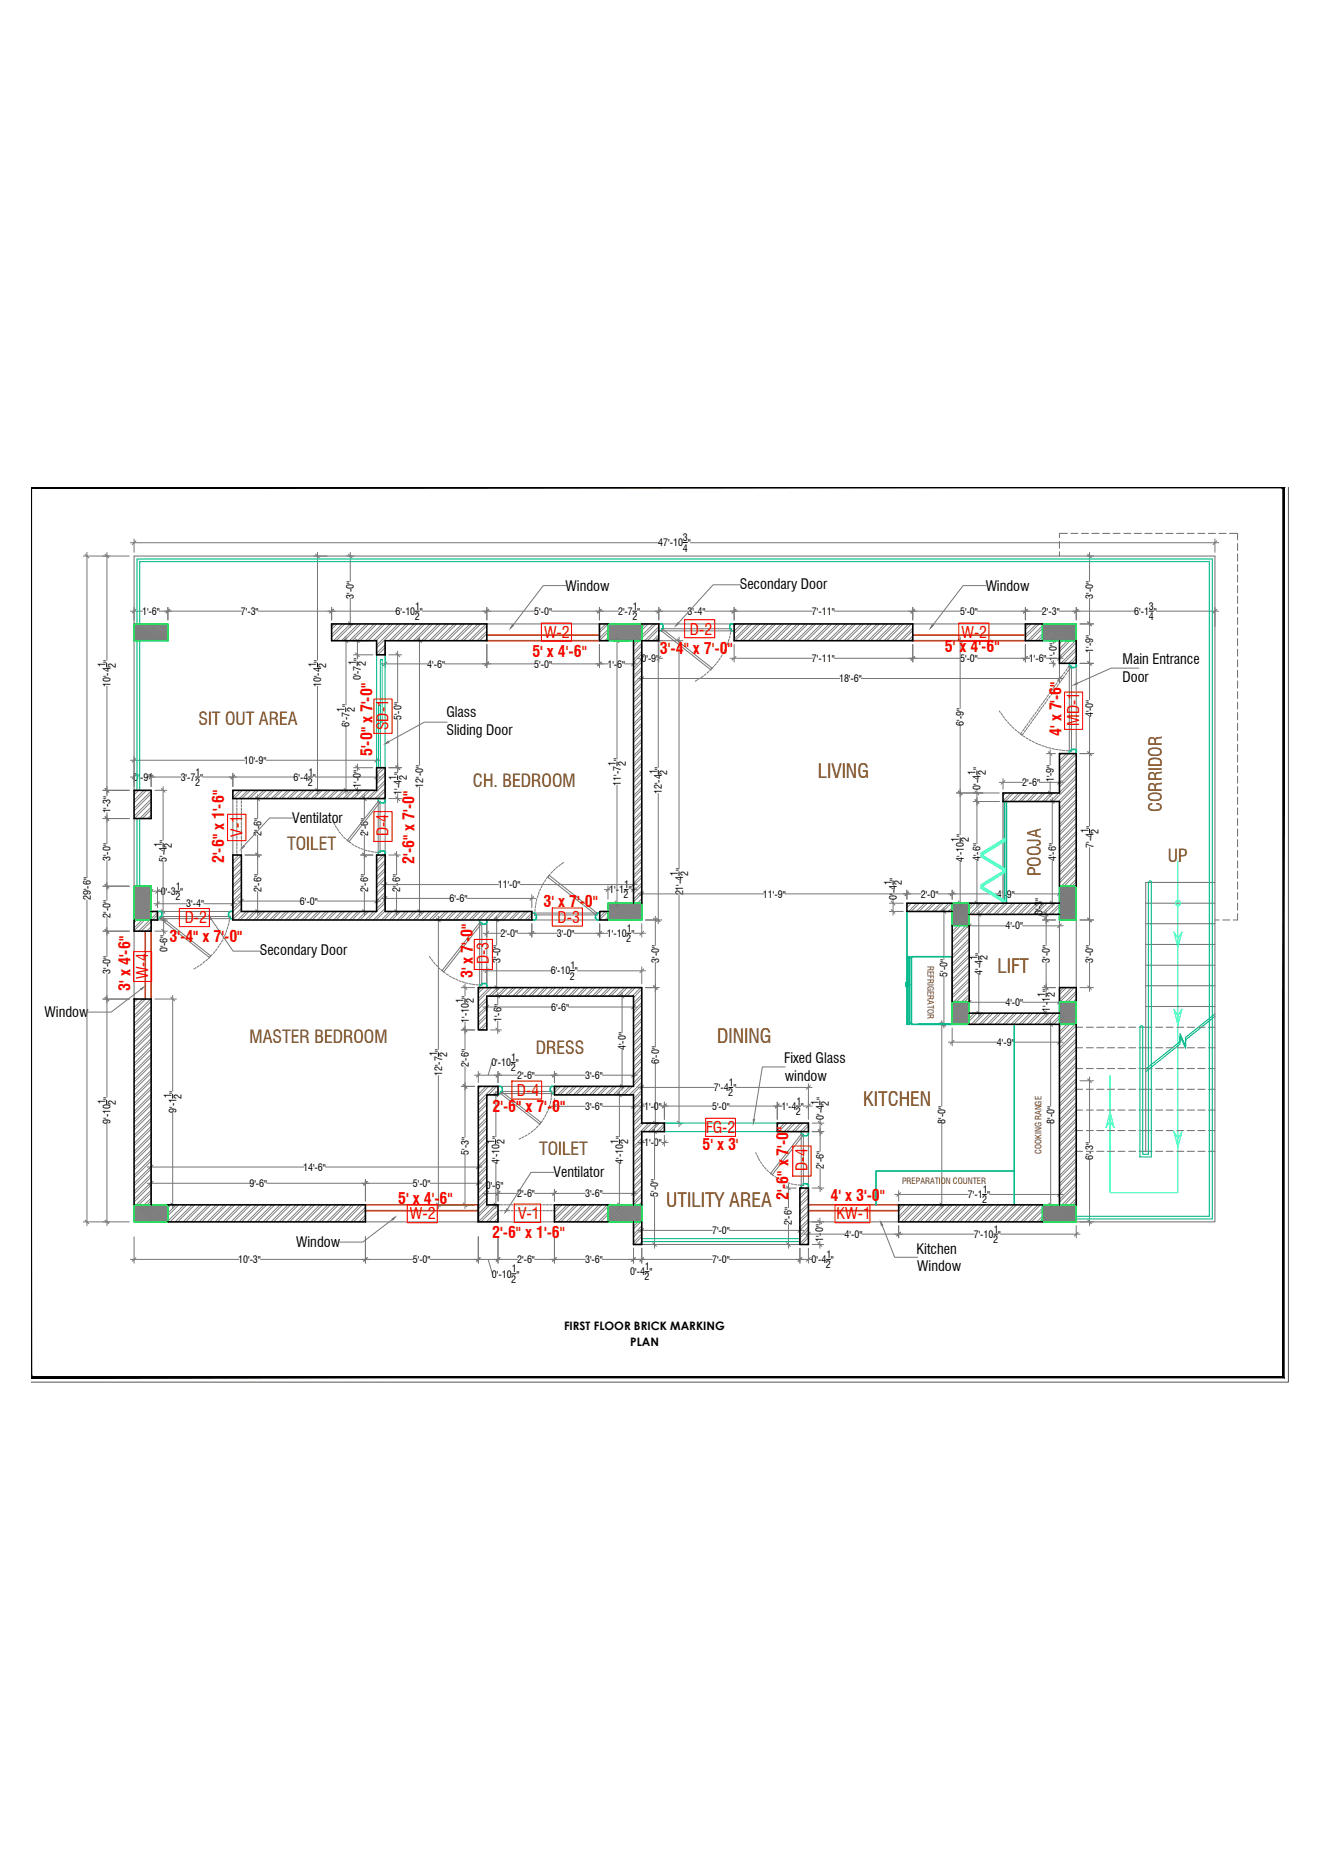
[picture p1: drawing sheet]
<svg xmlns="http://www.w3.org/2000/svg" width="210mm" height="297mm" viewBox="0 0 210 297" stroke-linecap="round" stroke-linejoin="round" font-family="sans-serif">
<defs><g id="words">
<g font-size="3.1" fill="#723900">
<text x="130" y="123.6">LIVING</text>
<text x="158.6" y="154.7">LIFT</text>
<text x="114" y="165.8">DINING</text>
<text x="137.3" y="175.9">KITCHEN</text>
<text x="105.9" y="192">UTILITY AREA</text>
</g>
<g font-size="2.8" fill="#723900">
<text x="31.6" y="115.2">SIT OUT AREA</text>
<text x="75.2" y="125.1">CH. BEDROOM</text>
<text x="184.8" y="129.1" transform="rotate(-90 184.8 129.1)">CORRIDOR</text>
<text x="45.7" y="135.2">TOILET</text>
<text x="185.7" y="137.1">UP</text>
<text x="165.5" y="139.3" transform="rotate(-90 165.5 139.3)">POOJA</text>
<text x="39.7" y="165.8">MASTER BEDROOM</text>
<text x="85.2" y="167.5">DRESS</text>
<text x="85.7" y="183.6">TOILET</text>
</g>
<g font-size="2.5" fill="#f00">
<text x="86.5" y="101.5">W-2</text>
<text x="109.7" y="100.9">D-2</text>
<text x="152.9" y="101.5">W-2</text>
<text x="84.7" y="104.4">5' x 4'-6&quot;</text>
<text x="104.9" y="104">3'-4&quot; x 7'-0&quot;</text>
<text x="150.3" y="103.7">5' x 4'-6&quot;</text>
<text x="61.8" y="116.1" transform="rotate(-90 61.8 116.1)">SD-1</text>
<text x="168.8" y="117" transform="rotate(-90 168.8 117)">4' x 7'-6&quot;</text>
<text x="171.6" y="115.5" transform="rotate(-90 171.6 115.5)">MD-1</text>
<text x="59.3" y="120.3" transform="rotate(-90 59.3 120.3)">5'-0&quot; x 7'-0&quot;</text>
<text x="35.6" y="137.3" transform="rotate(-90 35.6 137.3)">2'-6&quot; x 1'-6&quot;</text>
<text x="38.6" y="133" transform="rotate(-90 38.6 133)">V-1</text>
<text x="61.8" y="133" transform="rotate(-90 61.8 133)">D-4</text>
<text x="65.9" y="137.4" transform="rotate(-90 65.9 137.4)">2'-6&quot; x 7'-0&quot;</text>
<text x="27" y="149.8">3'-4&quot; x 7'-0&quot;</text>
<text x="29.4" y="146.8">D-2</text>
<text x="86.4" y="144.2">3' x 7'-0&quot;</text>
<text x="88.7" y="146.7">D-3</text>
<text x="23.6" y="155.7" transform="rotate(-90 23.6 155.7)">W-4</text>
<text x="75.2" y="155.6" transform="rotate(-90 75.2 155.6)">3' x 7'-0&quot;</text>
<text x="77.8" y="153.3" transform="rotate(-90 77.8 153.3)">D-3</text>
<text x="20.7" y="157.6" transform="rotate(-90 20.7 157.6)">3' x 4'-6&quot;</text>
<text x="78.3" y="176.9">2'-6&quot; x 7'-0&quot;</text>
<text x="82.2" y="174.3">D-4</text>
<text x="111.7" y="182.9">5' x 3'</text>
<text x="112.3" y="180.2">FG-2</text>
<text x="63.3" y="191.4">5' x 4'-6&quot;</text>
<text x="125.4" y="190.7" transform="rotate(-90 125.4 190.7)">2'-6&quot; x 7'-0&quot;</text>
<text x="128.4" y="186.2" transform="rotate(-90 128.4 186.2)">D-4</text>
<text x="132.1" y="191">4' x 3'-0&quot;</text>
<text x="65.2" y="193.9">W-2</text>
<text x="78.3" y="196.9">2'-6&quot; x 1'-6&quot;</text>
<text x="82.4" y="193.8">V-1</text>
<text x="133" y="193.9">KW-1</text>
</g>
<g font-size="2.3">
<text x="89.9" y="94">Window</text>
<text x="117.6" y="93.6">Secondary Door</text>
<text x="156.7" y="94">Window</text>
<text x="178.5" y="105.6">Main Entrance</text>
<text x="178.5" y="108.4">Door</text>
<text x="71" y="114">Glass</text>
<text x="71" y="116.9">Sliding Door</text>
<text x="46.5" y="130.9">Ventilator</text>
<text x="41.3" y="151.8">Secondary Door</text>
<text x="7.1" y="161.7">Window</text>
<text x="124.7" y="169.1">Fixed Glass</text>
<text x="124.8" y="171.9">window</text>
<text x="88" y="187.2">Ventilator</text>
<text x="47.1" y="198.4">Window</text>
<text x="145.7" y="199.3">Kitchen</text>
<text x="145.9" y="202.2">Window</text>
</g>
<g font-size="1.8">
<text x="89.7" y="211.5">FIRST FLOOR BRICK MARKING</text>
<text x="100.2" y="214">PLAN</text>
</g>
<g font-size="1.6">
<text x="104.7" y="86.9">47'-10 &quot;</text>
<text x="108.6" y="86.1">3</text>
<text x="108.6" y="87.7">4</text>
<text x="56.3" y="95.2" transform="rotate(-90 56.3 95.2)">3'-0&quot;</text>
<text x="173.8" y="95.2" transform="rotate(-90 173.8 95.2)">3'-0&quot;</text>
<text x="22.6" y="97.8">1'-6&quot;</text>
<text x="38.3" y="97.8">7'-3&quot;</text>
<text x="62.9" y="97.8">6'-10 &quot;</text>
<text x="65.9" y="98.6">2</text>
<text x="66" y="97">1</text>
<text x="84.9" y="97.8">5'-0&quot;</text>
<text x="98.3" y="97.8">2'-7 &quot;</text>
<text x="100.6" y="98.6">2</text>
<text x="100.7" y="97">1</text>
<text x="109.3" y="97.8">3'-4&quot;</text>
<text x="129.1" y="97.8">7'-11&quot;</text>
<text x="152.7" y="97.8">5'-0&quot;</text>
<text x="165.7" y="97.8">2'-3&quot;</text>
<text x="180.4" y="97.8">6'-1 &quot;</text>
<text x="182.7" y="97">3</text>
<text x="182.7" y="98.6">4</text>
<text x="16.8" y="106.1" transform="rotate(-90 16.8 106.1)">1</text>
<text x="18.4" y="106.2" transform="rotate(-90 18.4 106.2)">2</text>
<text x="50.3" y="106.1" transform="rotate(-90 50.3 106.1)">1</text>
<text x="51.9" y="106.2" transform="rotate(-90 51.9 106.2)">2</text>
<text x="56.6" y="105.8" transform="rotate(-90 56.6 105.8)">1</text>
<text x="58.2" y="105.9" transform="rotate(-90 58.2 105.9)">2</text>
<text x="67.9" y="106.2">4'-6&quot;</text>
<text x="84.9" y="106.2">5'-0&quot;</text>
<text x="96.6" y="106.2">1'-6&quot;</text>
<text x="102" y="105.3">0'-9&quot;</text>
<text x="129.1" y="105.3">7'-11&quot;</text>
<text x="152.7" y="105.3">5'-0&quot;</text>
<text x="163.6" y="105.3">1'-6&quot;</text>
<text x="168" y="105.1" transform="rotate(-90 168 105.1)">1'-0&quot;</text>
<text x="173.8" y="103.8" transform="rotate(-90 173.8 103.8)">1'-9&quot;</text>
<text x="17.6" y="109.2" transform="rotate(-90 17.6 109.2)">10'-4 &quot;</text>
<text x="51.1" y="109.2" transform="rotate(-90 51.1 109.2)">10'-4 &quot;</text>
<text x="54.8" y="113.2" transform="rotate(-90 54.8 113.2)">1</text>
<text x="56.4" y="113.3" transform="rotate(-90 56.4 113.3)">2</text>
<text x="57.4" y="108.2" transform="rotate(-90 57.4 108.2)">0'-7 &quot;</text>
<text x="133.4" y="108.5">18'-6&quot;</text>
<text x="55.6" y="115.6" transform="rotate(-90 55.6 115.6)">6'-7 &quot;</text>
<text x="63.8" y="114.5" transform="rotate(-90 63.8 114.5)">5'-0&quot;</text>
<text x="153.3" y="115.4" transform="rotate(-90 153.3 115.4)">6'-9&quot;</text>
<text x="173.8" y="114.1" transform="rotate(-90 173.8 114.1)">4'-0&quot;</text>
<text x="21.2" y="124.1">0'-9&quot;</text>
<text x="28.7" y="124.1">3'-7 &quot;</text>
<text x="31" y="125">2</text>
<text x="31.1" y="123.3">1</text>
<text x="38.8" y="121.5">10'-9&quot;</text>
<text x="46.7" y="124.1">6'-4 &quot;</text>
<text x="49" y="125">2</text>
<text x="49.1" y="123.3">1</text>
<text x="57.4" y="125.3" transform="rotate(-90 57.4 125.3)">1'-0&quot;</text>
<text x="63.1" y="124" transform="rotate(-90 63.1 124)">1</text>
<text x="64.7" y="124.1" transform="rotate(-90 64.7 124.1)">2</text>
<text x="67.3" y="125.3" transform="rotate(-90 67.3 125.3)">12'-0&quot;</text>
<text x="97.9" y="121.8" transform="rotate(-90 97.9 121.8)">1</text>
<text x="98.7" y="125" transform="rotate(-90 98.7 125)">11'-7 &quot;</text>
<text x="99.5" y="121.9" transform="rotate(-90 99.5 121.9)">2</text>
<text x="104.5" y="123.1" transform="rotate(-90 104.5 123.1)">1</text>
<text x="106.1" y="123.2" transform="rotate(-90 106.1 123.2)">2</text>
<text x="155.1" y="123.2" transform="rotate(-90 155.1 123.2)">1</text>
<text x="155.9" y="125.6" transform="rotate(-90 155.9 125.6)">0'-4 &quot;</text>
<text x="156.7" y="123.3" transform="rotate(-90 156.7 123.3)">2</text>
<text x="162.5" y="125">2'-6&quot;</text>
<text x="167.6" y="124.4" transform="rotate(-90 167.6 124.4)">1'-9&quot;</text>
<text x="17.6" y="129.4" transform="rotate(-90 17.6 129.4)">1'-3&quot;</text>
<text x="63.9" y="126.4" transform="rotate(-90 63.9 126.4)">1'-4 &quot;</text>
<text x="105.3" y="126.3" transform="rotate(-90 105.3 126.3)">12'-4 &quot;</text>
<text x="17.6" y="136.9" transform="rotate(-90 17.6 136.9)">3'-0&quot;</text>
<text x="25.7" y="134.7" transform="rotate(-90 25.7 134.7)">1</text>
<text x="26.5" y="137.1" transform="rotate(-90 26.5 137.1)">5'-4 &quot;</text>
<text x="27.3" y="134.8" transform="rotate(-90 27.3 134.8)">2</text>
<text x="41.6" y="132.9" transform="rotate(-90 41.6 132.9)">2'-6&quot;</text>
<text x="58.5" y="132.9" transform="rotate(-90 58.5 132.9)">2'-6&quot;</text>
<text x="152.5" y="133.8" transform="rotate(-90 152.5 133.8)">1</text>
<text x="153.3" y="137" transform="rotate(-90 153.3 137)">4'-10 &quot;</text>
<text x="154.1" y="133.9" transform="rotate(-90 154.1 133.9)">2</text>
<text x="155.9" y="136.9" transform="rotate(-90 155.9 136.9)">4'-6&quot;</text>
<text x="167.9" y="136.9" transform="rotate(-90 167.9 136.9)">4'-6&quot;</text>
<text x="173.1" y="132.5" transform="rotate(-90 173.1 132.5)">1</text>
<text x="173.9" y="134.8" transform="rotate(-90 173.9 134.8)">7'-4 &quot;</text>
<text x="174.7" y="132.6" transform="rotate(-90 174.7 132.6)">2</text>
<text x="14.4" y="143.2" transform="rotate(-90 14.4 143.2)">29'-6&quot;</text>
<text x="25.6" y="142.3">0'-3 &quot;</text>
<text x="27.9" y="143.1">2</text>
<text x="28" y="141.5">1</text>
<text x="41.6" y="141.9" transform="rotate(-90 41.6 141.9)">2'-6&quot;</text>
<text x="47.7" y="143.9">6'-0&quot;</text>
<text x="58.5" y="141.9" transform="rotate(-90 58.5 141.9)">2'-6&quot;</text>
<text x="63.7" y="141.9" transform="rotate(-90 63.7 141.9)">2'-6&quot;</text>
<text x="71.5" y="143.5">6'-6&quot;</text>
<text x="79.1" y="141.3">11'-0&quot;</text>
<text x="96.9" y="142.1">1'-1 &quot;</text>
<text x="99.2" y="142.9">2</text>
<text x="99.3" y="141.3">1</text>
<text x="107.8" y="139.3" transform="rotate(-90 107.8 139.3)">1</text>
<text x="108.6" y="142.4" transform="rotate(-90 108.6 142.4)">21'-4 &quot;</text>
<text x="109.4" y="139.3" transform="rotate(-90 109.4 139.3)">2</text>
<text x="121.3" y="142.7">11'-9&quot;</text>
<text x="141.8" y="140.7" transform="rotate(-90 141.8 140.7)">1</text>
<text x="142.6" y="143.1" transform="rotate(-90 142.6 143.1)">0'-4 &quot;</text>
<text x="143.4" y="140.8" transform="rotate(-90 143.4 140.8)">2</text>
<text x="146.4" y="142.7">2'-0&quot;</text>
<text x="158.5" y="142.7">4'-9&quot;</text>
<text x="17.6" y="145.9" transform="rotate(-90 17.6 145.9)">2'-0&quot;</text>
<text x="29.6" y="144.3">3'-4&quot;</text>
<text x="79.6" y="149">2'-0&quot;</text>
<text x="88.5" y="149">3'-0&quot;</text>
<text x="96.5" y="149">1'-10 &quot;</text>
<text x="99.6" y="149.8">2</text>
<text x="99.7" y="148.2">1</text>
<text x="159.9" y="147.8">4'-0&quot;</text>
<text x="165.8" y="145.6" transform="rotate(-90 165.8 145.6)">0'-3&quot;</text>
<text x="17.6" y="154.9" transform="rotate(-90 17.6 154.9)">3'-0&quot;</text>
<text x="26.6" y="151.5" transform="rotate(-90 26.6 151.5)">0'-6&quot;</text>
<text x="79.6" y="153.1" transform="rotate(-90 79.6 153.1)">3'-0&quot;</text>
<text x="87.6" y="154.9">6'-10 &quot;</text>
<text x="90.6" y="155.8">2</text>
<text x="90.7" y="154.2">1</text>
<text x="104.8" y="153.1" transform="rotate(-90 104.8 153.1)">3'-0&quot;</text>
<text x="150.7" y="155.3" transform="rotate(-90 150.7 155.3)">5'-0&quot;</text>
<text x="155.4" y="152.6" transform="rotate(-90 155.4 152.6)">1</text>
<text x="156.2" y="155" transform="rotate(-90 156.2 155)">4'-4 &quot;</text>
<text x="157" y="152.7" transform="rotate(-90 157 152.7)">2</text>
<text x="166.9" y="153.1" transform="rotate(-90 166.9 153.1)">3'-0&quot;</text>
<text x="173.8" y="153.1" transform="rotate(-90 173.8 153.1)">3'-0&quot;</text>
<text x="73.7" y="159.5" transform="rotate(-90 73.7 159.5)">1</text>
<text x="75.3" y="159.5" transform="rotate(-90 75.3 159.5)">2</text>
<text x="87.7" y="160.7">6'-6&quot;</text>
<text x="159.9" y="160">4'-0&quot;</text>
<text x="166.2" y="158.5" transform="rotate(-90 166.2 158.5)">1</text>
<text x="166.9" y="160.9" transform="rotate(-90 166.9 160.9)">1'-1 &quot;</text>
<text x="167.8" y="158.6" transform="rotate(-90 167.8 158.6)">2</text>
<text x="69.5" y="168" transform="rotate(-90 69.5 168)">1</text>
<text x="74.5" y="162.6" transform="rotate(-90 74.5 162.6)">1'-10 &quot;</text>
<text x="79.7" y="162.5" transform="rotate(-90 79.7 162.5)">1'-6&quot;</text>
<text x="99.5" y="167" transform="rotate(-90 99.5 167)">4'-0&quot;</text>
<text x="158.5" y="166.3">4'-9&quot;</text>
<text x="70.3" y="171.1" transform="rotate(-90 70.3 171.1)">12'-7 &quot;</text>
<text x="71.1" y="168" transform="rotate(-90 71.1 168)">2</text>
<text x="74.5" y="169.7" transform="rotate(-90 74.5 169.7)">2'-6&quot;</text>
<text x="78.1" y="169.5">0'-10 &quot;</text>
<text x="81.2" y="170.3">2</text>
<text x="81.3" y="168.8">1</text>
<text x="82.2" y="171.6">2'-6&quot;</text>
<text x="93" y="171.6">3'-6&quot;</text>
<text x="104.8" y="169.2" transform="rotate(-90 104.8 169.2)">6'-0&quot;</text>
<text x="113.5" y="173.5">7'-4 &quot;</text>
<text x="115.9" y="172.7">1</text>
<text x="16.8" y="175.6" transform="rotate(-90 16.8 175.6)">1</text>
<text x="17.6" y="178.7" transform="rotate(-90 17.6 178.7)">9'-10 &quot;</text>
<text x="18.4" y="175.7" transform="rotate(-90 18.4 175.7)">2</text>
<text x="27.2" y="174.6" transform="rotate(-90 27.2 174.6)">1</text>
<text x="28.1" y="177" transform="rotate(-90 28.1 177)">9'-1 &quot;</text>
<text x="28.9" y="174.7" transform="rotate(-90 28.9 174.7)">2</text>
<text x="93" y="176.5">3'-6&quot;</text>
<text x="102.4" y="176.4">1'-0&quot;</text>
<text x="113.2" y="176.4">5'-0&quot;</text>
<text x="115.8" y="174.3">2</text>
<text x="124.3" y="176.5">1'-4 &quot;</text>
<text x="126.6" y="177.3">2</text>
<text x="126.6" y="175.7">1</text>
<text x="130.2" y="175.7" transform="rotate(-90 130.2 175.7)">1</text>
<text x="131" y="178.1" transform="rotate(-90 131 178.1)">0'-4 &quot;</text>
<text x="131.8" y="175.8" transform="rotate(-90 131.8 175.8)">2</text>
<text x="150.4" y="178.7" transform="rotate(-90 150.4 178.7)">8'-0&quot;</text>
<text x="167.7" y="178.7" transform="rotate(-90 167.7 178.7)">8'-0&quot;</text>
<text x="74.5" y="183.6" transform="rotate(-90 74.5 183.6)">5'-3&quot;</text>
<text x="78.6" y="181.8" transform="rotate(-90 78.6 181.8)">1</text>
<text x="79.4" y="185" transform="rotate(-90 79.4 185)">4'-10 &quot;</text>
<text x="80.2" y="181.9" transform="rotate(-90 80.2 181.9)">2</text>
<text x="98.3" y="181.8" transform="rotate(-90 98.3 181.8)">1</text>
<text x="99.1" y="185" transform="rotate(-90 99.1 185)">4'-10 &quot;</text>
<text x="99.9" y="181.9" transform="rotate(-90 99.9 181.9)">2</text>
<text x="102.4" y="182.3">1'-0&quot;</text>
<text x="131" y="185.8" transform="rotate(-90 131 185.8)">2'-6&quot;</text>
<text x="173.8" y="184.5" transform="rotate(-90 173.8 184.5)">6'-3&quot;</text>
<text x="39.7" y="188.8">9'-6&quot;</text>
<text x="48.2" y="186.2">14'-6&quot;</text>
<text x="65.6" y="188.8">5'-0&quot;</text>
<text x="77.2" y="189.1">0'-6&quot;</text>
<text x="82.2" y="190.3">2'-6&quot;</text>
<text x="93" y="190.3">3'-6&quot;</text>
<text x="104.7" y="190.3" transform="rotate(-90 104.7 190.3)">5'-0&quot;</text>
<text x="153.9" y="190.5">7'-1 &quot;</text>
<text x="156.2" y="191.3">2</text>
<text x="156.3" y="189.7">1</text>
<text x="113.2" y="196.2">7'-0&quot;</text>
<text x="125.9" y="194.8" transform="rotate(-90 125.9 194.8)">2'-6&quot;</text>
<text x="130.9" y="197.5" transform="rotate(-90 130.9 197.5)">1'-0&quot;</text>
<text x="134.3" y="196.8">4'-0&quot;</text>
<text x="154.8" y="196.8">7'-10 &quot;</text>
<text x="157.9" y="197.6">2</text>
<text x="158" y="196">1</text>
<text x="37.9" y="200.9">10'-3&quot;</text>
<text x="65.6" y="200.9">5'-0&quot;</text>
<text x="78.2" y="203.1">0'-10 &quot;</text>
<text x="81.3" y="203.9">2</text>
<text x="81.4" y="202.3">1</text>
<text x="82.2" y="200.9">2'-6&quot;</text>
<text x="93" y="200.9">3'-6&quot;</text>
<text x="100.2" y="202.8">0'-4 &quot;</text>
<text x="102.5" y="203.6">2</text>
<text x="102.6" y="202">1</text>
<text x="113.2" y="200.9">7'-0&quot;</text>
<text x="129.1" y="200.9">0'-4 &quot;</text>
<text x="131.3" y="201.7">2</text>
<text x="131.4" y="200.1">1</text>
</g>
<g font-size="1.4" fill="#723900">
<text x="147.5" y="153.6" transform="rotate(90 147.5 153.6)">REFRIGERATOR</text>
<text x="165.6" y="183.5" transform="rotate(-90 165.6 183.5)">COOKING RANGE</text>
<text x="143.5" y="188.2">PREPARATION COUNTER</text>
</g>
</g></defs>
<!-- layer: HATCH -->
<g fill="none" stroke="#808080" stroke-width=".16">
<path d="M53.2 99.2l-.5 .4M53.6 99.2l-.9 .9M54.4 99.2l-1.7 1.7M54.8 99.2l-2.1 2.1M55.7 99.2l-2.7 2.7M56.1 99.2l-2.6 2.7M57 99.2l-2.7 2.7M57.4 99.2l-2.7 2.7M58.2 99.2l-2.6 2.7M58.7 99.2l-2.7 2.7M59.5 99.2l-2.7 2.7M59.9 99.2l-2.6 2.7"/>
<path d="M60.8 99.2l-2.7 2.7M61.2 99.2l-2.7 2.7M62 99.2l-2.6 2.7M62.5 99.2l-2.7 2.7M63.3 99.2l-3.4 3.4M63.7 99.2l-3.8 3.8M64.6 99.2l-2.7 2.7M65 99.2l-2.7 2.7M65.9 99.2l-2.7 2.7M66.3 99.2l-2.7 2.7M67.1 99.2l-2.6 2.7M67.5 99.2l-2.6 2.7"/>
<path d="M68.4 99.2l-2.7 2.7M68.8 99.2l-2.6 2.7M69.7 99.2l-2.7 2.7M70.1 99.2l-2.7 2.7M70.9 99.2l-2.6 2.7M71.4 99.2l-2.7 2.7M72.2 99.2l-2.7 2.7M72.6 99.2l-2.7 2.7M73.5 99.2l-2.7 2.7M73.9 99.2l-2.7 2.7M74.7 99.2l-2.7 2.7M75.2 99.2l-2.7 2.7"/>
<path d="M76 99.2l-2.7 2.7M76.4 99.2l-2.7 2.7M77.3 99.2l-2.7 2.7M77.4 99.5l-2.4 2.4M95.5 99.2l-.2 .1M96.3 99.2l-1 1M96.7 99.3l-1.4 1.3M102.6 99.2l-.5 .6M103.1 99.2l-1 1M103.9 99.2l-1.8 1.8M104.3 99.2l-2.2 2.3M104.8 99.6l-2.3 2.3"/>
<path d="M117 99.2l-.3 .3M117.9 99.2l-1.2 1.2M118.3 99.2l-1.6 1.6M119.2 99.2l-2.5 2.4M119.6 99.2l-2.7 2.7M120.4 99.2l-2.7 2.7M120.8 99.2l-2.7 2.7M121.7 99.2l-2.7 2.7M122.1 99.2l-2.7 2.7M123 99.2l-2.7 2.7M123.4 99.2l-2.7 2.7M124.2 99.2l-2.7 2.7"/>
<path d="M124.7 99.2l-2.8 2.7M125.5 99.2l-2.7 2.7M125.9 99.2l-2.7 2.7M126.8 99.2l-2.7 2.7M127.2 99.2l-2.7 2.7M128 99.2l-2.7 2.7M128.5 99.2l-2.7 2.7M129.3 99.2l-2.7 2.7M129.7 99.2l-2.7 2.7M130.6 99.2l-2.7 2.7M131 99.2l-2.7 2.7M131.9 99.2l-2.8 2.7"/>
<path d="M132.3 99.2l-2.7 2.7M133.1 99.2l-2.7 2.7M133.5 99.2l-2.7 2.7M134.4 99.2l-2.7 2.7M134.8 99.2l-2.7 2.7M135.7 99.2l-2.7 2.7M136.1 99.2l-2.7 2.7M136.9 99.2l-2.7 2.7M137.4 99.2l-2.8 2.7M138.2 99.2l-2.7 2.7M138.6 99.2l-2.7 2.7M139.5 99.2l-2.7 2.7"/>
<path d="M139.9 99.2l-2.7 2.7M140.7 99.2l-2.7 2.7M141.1 99.2l-2.6 2.7M142 99.2l-2.7 2.7M142.4 99.2l-2.7 2.7M143.2 99.2l-2.6 2.7M143.7 99.2l-2.7 2.7M144.5 99.2l-2.7 2.7M144.9 99.2l-2.6 2.7M145.1 99.9l-2 2M163.6 99.2l-.5 .5M164 99.2l-.9 .9"/>
<path d="M164.8 99.2l-1.7 1.8M165.3 99.2l-2.2 2.2M165.8 99.5l-2.4 2.4M165.8 99.9l-2 2M61.2 102.6l-1.3 1.3M61.2 103.8l-.3 .3M61.2 103l-1.1 1.1M77.4 100.4l-1.6 1.5M77.4 101.6l-.3 .3M77.4 100.8l-1.1 1.1M96.7 100.1l-1.4 1.4M96.7 101.4l-.5 .5"/>
<path d="M96.7 100.5l-1.4 1.4M96.7 101.8l-.1 .1M101.2 101.9l-.5 .5M101.7 101.9l-1 .9M102.1 102.3l-1.4 1.4M102.1 103.6l-1.4 1.3M102.1 104.8l-1.4 1.4M102.1 106.1l-1.4 1.4M102.1 107.4l-1.4 1.3M102.1 108.7l-1.4 1.3M102.1 109.9l-1.4 1.4M102.1 111.2l-1.4 1.4"/>
<path d="M102.1 112.5l-1.4 1.3M102.1 113.7l-1.4 1.4M102.1 115l-1.4 1.4M102.1 116.3l-1.4 1.3M102.1 117.5l-1.4 1.4M102.1 118.8l-1.4 1.4M102.1 102.7l-1.4 1.4M102.1 104l-1.4 1.4M102.1 105.3l-1.4 1.3M102.1 106.5l-1.4 1.4M102.1 107.8l-1.4 1.4M102.1 109.1l-1.4 1.3"/>
<path d="M102.1 110.3l-1.4 1.4M102.1 111.6l-1.4 1.4M102.1 112.9l-1.4 1.3M102.1 114.2l-1.4 1.3M102.1 115.4l-1.4 1.4M102.1 116.7l-1.4 1.4M102.1 118l-1.4 1.3M102.1 119.2l-1.4 1.4M104.8 100.9l-1 1M104.8 100.1l-1.9 1.8M104.8 101.3l-.6 .6M145.1 101.1l-.7 .8"/>
<path d="M145.1 100.3l-1.6 1.6M145.1 101.5l-.3 .4M165.8 100.8l-1.1 1.1M165.8 101.2l-.7 .7M168.5 101.9h.1M168.7 119.8l-.2 .3M168.9 101.9l-.4 .4M169.6 119.8l-1.1 1.1M169.7 101.9l-1.2 1.3M170 119.8l-1.5 1.6M170.2 101.9l-1.7 1.7M170.8 119.8l-2.3 2.4"/>
<path d="M171 101.9l-2.5 2.6M171.1 103l-2.4 2.5M171.1 104.3l-1.1 1.2M171.1 102.2l-2.6 2.7M171.1 103.4l-2 2.1M171.1 104.7l-.7 .8M171.1 120l-2.6 2.6M21.6 125.7l-.3 .3M22 125.7l-.7 .7M22.9 125.7l-1.6 1.5M23.3 125.7l-2 2M24 125.8l-2.7 2.7"/>
<path d="M24 127.1l-2.7 2.7M24 128.3l-1.8 1.9M24 129.6l-.5 .6M24 126.2l-2.7 2.7M24 127.5l-2.6 2.7M24 128.8l-1.4 1.4M24 130l-.1 .2M37.1 136l-.1 .1M37.3 125.7l-.3 .2M38 136l-1 .9M38.1 125.7l-1.1 1.1M38.4 136.8l-1.4 1.4"/>
<path d="M38.4 138.1l-1.4 1.4M38.4 139.4l-1.4 1.3M38.4 136l-1.4 1.4M38.4 137.3l-1.4 1.3M38.4 138.5l-1.4 1.4M38.4 139.8l-1.4 1.3M38.6 125.7l-1.4 1.3M39.4 125.7l-1.4 1.3M39.8 125.7l-1.3 1.3M40.7 125.7l-1.4 1.3M41.1 125.7l-1.4 1.3M41.9 125.7l-1.3 1.3"/>
<path d="M42.4 125.7l-1.4 1.3M43.2 125.7l-1.3 1.3M43.6 125.7l-1.3 1.3M44.5 125.7l-1.4 1.3M44.9 125.7l-1.4 1.3M45.7 125.7l-1.3 1.3M46.2 125.7l-1.4 1.3M47 125.7l-1.3 1.3M47.4 125.7l-1.3 1.3M48.3 125.7l-1.4 1.3M48.7 125.7l-1.3 1.3M49.6 125.7l-1.4 1.3"/>
<path d="M50 125.7l-1.4 1.3M50.8 125.7l-1.3 1.3M51.3 125.7l-1.4 1.3M52.1 125.7l-1.4 1.3M52.5 125.7l-1.3 1.3M53.4 125.7l-1.4 1.3M53.8 125.7l-1.4 1.3M54.6 125.7l-1.3 1.3M55.1 125.7l-1.4 1.3M55.9 125.7l-1.3 1.3M56.3 125.7l-1.3 1.3M57.2 125.7l-1.4 1.3"/>
<path d="M57.6 125.7l-1.4 1.3M58.4 125.7l-1.3 1.3M58.9 125.7l-1.4 1.3M59.7 125.7l-1.3 1.3M59.9 122.1h.1M60 136h-.1M60.7 122.1l-.8 .8M60.8 136l-.9 .9M61.2 122.1l-1.3 1.2M61.2 122.8l-1.3 1.4M61.2 124.1l-1.3 1.4M61.2 125.4l-1.6 1.6"/>
<path d="M61.2 126.6l-.3 .4M61.2 136.8l-1.3 1.4M61.2 138.1l-1.3 1.3M61.2 139.3l-1.3 1.4M61.2 123.3l-1.3 1.3M61.2 124.5l-2.4 2.5M61.2 125.8l-1.1 1.2M61.2 136l-1.3 1.3M61.2 137.2l-1.3 1.4M61.2 138.5l-1.3 1.4M61.2 139.8l-1.3 1.3M102.1 120.1l-1.4 1.3"/>
<path d="M102.1 121.4l-1.4 1.3M102.1 122.6l-1.4 1.4M102.1 123.9l-1.4 1.4M102.1 125.2l-1.4 1.3M102.1 126.4l-1.4 1.4M102.1 127.7l-1.4 1.4M102.1 129l-1.4 1.3M102.1 130.2l-1.4 1.4M102.1 131.5l-1.4 1.4M102.1 132.8l-1.4 1.3M102.1 134.1l-1.4 1.3M102.1 135.3l-1.4 1.3"/>
<path d="M102.1 136.6l-1.4 1.3M102.1 137.9l-1.4 1.3M102.1 139.1l-1.4 1.3M102.1 120.5l-1.4 1.4M102.1 121.8l-1.4 1.3M102.1 123l-1.4 1.4M102.1 124.3l-1.4 1.4M102.1 125.6l-1.4 1.3M102.1 126.9l-1.4 1.3M102.1 128.1l-1.4 1.4M102.1 129.4l-1.4 1.4M102.1 130.7l-1.4 1.3"/>
<path d="M102.1 131.9l-1.4 1.4M102.1 133.2l-1.4 1.4M102.1 134.5l-1.4 1.3M102.1 135.7l-1.4 1.4M102.1 137l-1.4 1.3M102.1 138.3l-1.4 1.3M102.1 139.6l-1.4 1.3M159.9 126.1l-.4 .4M160.8 126.1l-1.3 1.3M161.2 126.1l-1.4 1.4M162 126.1l-1.3 1.4M162.5 126.1l-1.4 1.4"/>
<path d="M163.3 126.1l-1.3 1.4M163.7 126.1l-1.3 1.4M164.6 126.1l-1.4 1.4M165 126.1l-1.4 1.4M165.8 126.1l-1.3 1.4M166.2 126.1l-1.3 1.4M167.1 126.1l-1.3 1.4M167.5 126.1l-1.3 1.4M168.3 126.1l-1.3 1.4M171.1 120.8l-2.6 2.7M171.1 122.1l-2.6 2.6M171.1 123.3l-2.6 2.7"/>
<path d="M171.1 124.6l-2.8 2.9M171.1 125.8l-2.6 2.8M171.1 127.1l-2.6 2.7M171.1 128.4l-2.6 2.7M171.1 129.7l-2.6 2.7M171.1 130.9l-2.6 2.7M171.1 132.2l-2.6 2.7M171.1 133.5l-2.6 2.7M171.1 134.7l-2.6 2.7M171.1 136l-2.6 2.7M171.1 137.3l-2.6 2.7M171.1 138.5l-2.3 2.4"/>
<path d="M171.1 139.8l-1.1 1.1M171.1 121.2l-2.6 2.7M171.1 122.5l-2.6 2.7M171.1 123.8l-3.6 3.7M171.1 125l-2.6 2.7M171.1 126.3l-2.6 2.7M171.1 127.5l-2.6 2.7M171.1 128.8l-2.6 2.7M171.1 130.1l-2.6 2.7M171.1 131.3l-2.6 2.8M171.1 132.6l-2.6 2.7M171.1 133.9l-2.6 2.7"/>
<path d="M171.1 135.2l-2.6 2.7M171.1 136.4l-2.6 2.7M171.1 137.7l-2.6 2.7M171.1 139l-1.9 1.9M21.4 158.9h-.1M21.7 146.3l-.4 .4M21.9 158.9l-.6 .5M22.6 146.3l-1.3 1.3M22.7 158.9l-1.4 1.3M23 146.3l-1.7 1.7M23.1 158.9l-1.8 1.7M23.8 146.3l-1.8 1.8"/>
<path d="M23.9 158.9l-2.6 2.6M24 147.4l-.7 .7M24 146.5l-1.5 1.6M24 147.8l-.3 .3M24 159.2l-2.7 2.7M24.3 144.9l-.3 .4M25 145.1l-1 1M25 145.5l-.8 .8M38.4 140.7l-1.4 1.3M38.4 141.9l-1.4 1.3M38.4 143.2l-1.4 1.3M38.4 144.5l-1.4 1.3"/>
<path d="M38.4 141.1l-1.4 1.3M38.4 142.4l-1.4 1.3M38.4 143.6l-1.4 1.3M38.4 144.9l-1.4 1.3M39.1 144.9l-1.3 1.4M39.6 144.9l-1.4 1.4M40.4 144.9l-1.3 1.4M40.8 144.9l-1.3 1.4M41.7 144.9l-1.4 1.4M42.1 144.9l-1.3 1.4M43 144.9l-1.4 1.4M43.4 144.9l-1.4 1.4"/>
<path d="M44.2 144.9l-1.3 1.4M44.6 144.9l-1.3 1.4M45.5 144.9l-1.4 1.4M45.9 144.9l-1.3 1.4M46.8 144.9l-1.4 1.4M47.2 144.9l-1.4 1.4M48 144.9l-1.3 1.4M48.5 144.9l-1.4 1.4M49.3 144.9l-1.4 1.4M49.7 144.9l-1.3 1.4M50.6 144.9l-1.4 1.4M51 144.9l-1.4 1.4"/>
<path d="M51.8 144.9l-1.3 1.4M52.3 144.9l-1.4 1.4M53.1 144.9l-1.3 1.4M53.5 144.9l-1.3 1.4M54.4 144.9l-1.4 1.4M54.8 144.9l-1.3 1.4M55.7 144.9l-1.4 1.4M56.1 144.9l-1.4 1.4M56.9 144.9l-1.3 1.4M57.3 144.9l-1.3 1.4M58.2 144.9l-1.4 1.4M58.6 144.9l-1.3 1.4"/>
<path d="M59.4 144.9l-1.3 1.4M59.8 144.9l-1.3 1.4M61.2 140.6l-1.3 1.4M61.2 141.9l-1.3 1.3M61.2 143.2l-1.3 1.3M61.2 144.4l-1.8 1.9M61.2 141l-1.3 1.4M61.2 142.3l-1.3 1.4M61.2 143.6l-1.3 1.3M61.2 144.9l-1.4 1.4M62 144.9l-1.4 1.4M62.4 144.9l-1.3 1.4"/>
<path d="M63.2 144.9l-1.3 1.4M63.7 144.9l-1.4 1.4M64.5 144.9l-1.3 1.4M64.9 144.9l-1.3 1.4M65.8 144.9l-1.3 1.4M66.2 144.9l-1.3 1.4M67 144.9l-1.3 1.4M67.5 144.9l-1.3 1.4M68.3 144.9l-1.3 1.4M68.7 144.9l-1.3 1.4M69.6 144.9l-1.4 1.4M70 144.9l-1.3 1.4"/>
<path d="M70.9 144.9l-1.4 1.4M71.3 144.9l-1.4 1.4M72.1 144.9l-1.3 1.4M72.5 144.9l-1.3 1.4M73.4 144.9l-1.4 1.4M73.8 144.9l-1.3 1.4M74.7 144.9l-1.4 1.4M75.1 144.9l-1.4 1.4M75.9 144.9l-1.3 1.4M76.4 144.9l-1.4 1.4M76.5 157l-.4 .5M76.9 157l-.8 .9"/>
<path d="M77.2 144.9l-1.4 1.4M77.4 158.7l-1.3 1.3M77.4 160l-1.3 1.3M77.4 159.1l-1.3 1.4M77.6 144.9l-1.3 1.4M77.8 157l-1.7 1.8M78.2 157l-2.1 2.2M78.5 144.9l-1.4 1.4M78.9 144.9l-1.4 1.4M79.1 157l-1.4 1.4M79.5 157l-1.4 1.4M79.7 144.9l-1.3 1.4"/>
<path d="M80.2 144.9l-1.4 1.4M80.3 157l-1.3 1.4M80.8 157l-1.4 1.4M81 144.9l-1.3 1.4M81.4 144.9l-1.3 1.4M81.6 157l-1.4 1.4M82 157l-1.3 1.4M82.3 144.9l-1.4 1.4M82.7 144.9l-1.3 1.4M82.9 157l-1.4 1.4M83.3 157l-1.4 1.4M83.6 144.9l-1.4 1.4"/>
<path d="M84 144.9l-1.4 1.4M84.1 157l-1.3 1.4M84.6 145.2l-1.1 1.1M84.6 145.6l-.7 .7M84.6 157l-1.4 1.4M85.4 157l-1.3 1.4M85.8 157l-1.3 1.4M86.6 157l-1.3 1.4M87.1 157l-1.3 1.4M87.9 157l-1.3 1.4M88.3 157l-1.3 1.4M89.2 157l-1.3 1.4"/>
<path d="M89.6 157l-1.3 1.4M90.5 157l-1.4 1.4M90.9 157l-1.3 1.4M91.7 157l-1.3 1.4M92.1 157l-1.3 1.4M93 157l-1.3 1.4M93.4 157l-1.3 1.4M94.3 157l-1.4 1.4M94.7 157l-1.3 1.4M95.4 144.9v.1M95.5 157l-1.3 1.4M96 157l-1.4 1.4"/>
<path d="M96.3 144.9l-.9 .9M96.7 145.8l-.5 .5M96.7 144.9l-1.3 1.3M96.7 146.2l-.1 .1M96.8 157l-1.4 1.4M97.2 157l-1.3 1.4M98.1 157l-1.4 1.4M98.5 157l-1.4 1.4M99.3 157l-1.3 1.4M99.8 157l-1.4 1.4M100.6 157l-1.3 1.4M101 157l-1.3 1.4"/>
<path d="M101.9 157l-1.4 1.4M102.1 140.4l-1.4 1.3M102.1 141.7l-1.4 1.3M102.1 142.9l-.7 .7M102.1 158.1l-1.4 1.4M102.1 159.4l-1.4 1.4M102.1 140.8l-1.4 1.3M102.1 142.1l-1.4 1.3M102.1 143.3l-.3 .3M102.1 157.3l-1.4 1.4M102.1 158.6l-1.4 1.3M102.1 159.8l-1.4 1.4"/>
<path d="M144.5 143.6l-.3 .3M144.9 143.6l-.7 .7M145.8 143.6l-1.3 1.3M146.2 143.6l-1.3 1.3M147.1 143.6l-1.4 1.3M147.5 143.6l-1.4 1.3M148.3 143.6l-1.3 1.3M148.7 143.6l-1.3 1.3M149.6 143.6l-1.4 1.3M150 143.6l-1.3 1.3M150.9 143.6l-1.4 1.3M151.3 143.6l-1.4 1.3"/>
<path d="M151.4 144.3l-.6 .6M151.4 144.8l-.2 .1M151.5 147.2l-.1 .1M152.3 147.2l-.9 1M152.8 147.2l-1.4 1.4M153.6 147.2l-2.2 2.2M154 147.2l-2.6 2.6M154.1 148l-2.7 2.7M154.1 149.3l-2.7 2.7M154.1 150.5l-2.7 2.7M154.1 151.8l-2.7 2.7M154.1 153.1l-2.7 2.6"/>
<path d="M154.1 154.3l-2.7 2.7M154.1 155.6l-2.7 2.7M154.1 156.9l-2.4 2.4M154.1 158.1l-1.2 1.2M154.1 148.4l-2.7 2.7M154.1 149.7l-2.7 2.7M154.1 150.9l-2.7 2.8M154.1 152.2l-2.7 2.7M154.1 153.5l-2.7 2.7M154.1 154.8l-2.7 2.6M154.1 156l-2.7 2.7M154.1 157.3l-2 2"/>
<path d="M154.1 158.6l-.7 .7M154.7 143.6l-.6 .6M155.1 143.6l-1 1M155.9 143.6l-1.7 1.8M156.4 143.6l-1.8 1.8M157.2 143.6l-1.8 1.8M157.6 143.6l-1.7 1.8M158.5 143.6l-1.8 1.8M158.9 143.6l-1.8 1.8M159.8 143.6l-1.8 1.8M160.2 143.6l-1.8 1.8M161 143.6l-1.8 1.8"/>
<path d="M161.4 143.6l-1.7 1.8M162.3 143.6l-1.8 1.8M162.7 143.6l-1.8 1.8M163.6 143.6l-1.8 1.8M164 143.6l-1.8 1.8M164.8 143.6l-1.8 1.8M165.3 143.6l-1.9 1.8M166.1 143.6l-1.8 1.8M166.5 143.6l-1.8 1.8M167.4 143.6l-1.8 1.8M167.8 143.6l-1.8 1.8M168.5 143.8l-1.7 1.6"/>
<path d="M168.5 145.1l-.4 .3M168.5 144.2l-1.3 1.2M169.1 157l-.6 .7M169.6 157l-1.1 1.1M170.4 157l-1.9 2M170.8 157l-2.2 2.3M171.1 159.3h.1M171.1 157.6l-1.7 1.7M171.1 158.9l-.4 .4M171.1 140.2l-.6 .7M171.1 158l-1.2 1.3M24 160.1l-2.7 2.7"/>
<path d="M24 161.4l-2.7 2.6M24 162.6l-2.7 2.7M24 163.9l-2.7 2.7M24 165.2l-2.7 2.6M24 166.4l-2.7 2.7M24 167.7l-2.7 2.7M24 168.9l-2.7 2.7M24 170.2l-2.7 2.7M24 171.5l-2.7 2.7M24 172.7l-2.7 2.8M24 174l-2.7 2.7M24 175.3l-2.7 2.7"/>
<path d="M24 176.6l-2.7 2.7M24 177.8l-2.7 2.7M24 179.1l-2.7 2.7M24 160.5l-2.7 2.7M24 161.8l-2.7 2.7M24 163.1l-2.7 2.6M24 164.3l-2.7 2.7M24 165.6l-2.7 2.7M24 166.8l-2.7 2.7M24 168.1l-2.7 2.7M24 169.4l-2.7 2.7M24 170.6l-2.7 2.7"/>
<path d="M24 171.9l-2.7 2.7M24 173.2l-2.7 2.7M24 174.4l-2.7 2.8M24 175.7l-2.7 2.7M24 177l-2.7 2.7M24 178.3l-2.7 2.7M24 179.5l-2.7 2.7M76.4 172.7l-.3 .5M77.3 172.7l-1.2 1.3M77.4 161.2l-1.3 1.4M77.4 162.5l-1.3 1.3M77.4 175.2l-1.3 1.4"/>
<path d="M77.4 176.5l-1.3 1.3M77.4 177.7l-1.3 1.4M77.4 179l-1.3 1.4M77.4 160.4l-1.3 1.3M77.4 161.7l-1.3 1.3M77.4 162.9l-.8 .9M77.4 174.4l-1.3 1.3M77.4 175.6l-1.3 1.4M77.4 176.9l-1.3 1.4M77.4 178.2l-1.3 1.3M77.4 179.4l-1.3 1.4M77.7 172.7l-1.6 1.7"/>
<path d="M78.6 172.7l-2.5 2.6M79 172.7l-1.3 1.4M79.2 173.4l-.7 .7M79.2 173.8l-.3 .3M88.7 172.7l-.5 .6M89.1 172.7l-.9 1.1M90 172.7l-1.4 1.4M90.4 172.7l-1.3 1.4M91.3 172.7l-1.4 1.4M91.7 172.7l-1.4 1.4M92.5 172.7l-1.3 1.4M92.9 172.7l-1.3 1.4"/>
<path d="M93.8 172.7l-1.4 1.4M94.2 172.7l-1.3 1.4M95.1 172.7l-1.4 1.4M95.5 172.7l-1.4 1.4M96.3 172.7l-1.3 1.4M96.8 172.7l-1.4 1.4M97.6 172.7l-1.3 1.4M98 172.7l-1.3 1.4M98.9 172.7l-1.4 1.4M99.3 172.7l-1.4 1.4M100.1 172.7l-1.3 1.4M100.6 172.7l-1.4 1.4"/>
<path d="M102.1 160.7l-1.4 1.3M102.1 162l-1.4 1.3M102.1 163.2l-1.4 1.4M102.1 164.5l-1.4 1.3M102.1 165.8l-1.4 1.3M102.1 167l-1.4 1.4M102.1 168.3l-1.4 1.4M102.1 169.6l-1.4 1.3M102.1 170.8l-1.4 1.4M102.1 172.1l-2 2M102.1 173.4l-1.4 1.3M102.1 174.7l-1.4 1.3"/>
<path d="M102.1 175.9l-1.4 1.4M102.1 177.2l-1.4 1.3M102.1 178.5l-1.4 1.3M102.1 161.1l-1.4 1.4M102.1 162.4l-1.4 1.3M102.1 163.6l-1.4 1.4M102.1 164.9l-1.4 1.4M102.1 166.2l-1.4 1.3M102.1 167.5l-1.4 1.3M102.1 168.7l-1.4 1.4M102.1 170l-1.4 1.4M102.1 171.3l-1.4 1.3"/>
<path d="M102.1 172.5l-1.6 1.6M102.1 173.8l-1.4 1.4M102.1 175.1l-1.4 1.3M102.1 176.3l-1.4 1.4M102.1 177.6l-1.4 1.3M102.3 178.6l-1.6 1.6M103.2 178.6l-2.5 2.4M103.6 178.6l-1.3 1.3M104.5 178.6l-1.4 1.3M104.9 178.6l-1.4 1.3M105.6 179.9h.1M105.6 178.7l-1.2 1.2"/>
<path d="M105.6 179.1l-.8 .8M123.9 178.6l-.3 .3M124.7 178.6l-1.1 1.2M125.2 178.6l-1.3 1.3M126 178.6l-1.3 1.3M126.4 178.6l-1.3 1.3M127.3 178.6l-1.3 1.3M127.7 178.6l-1.3 1.3M128.6 178.6l-1.4 1.3M128.6 179.9h-.1M128.6 179.1l-.9 .8M154.9 161.1l-.8 .9"/>
<path d="M155.3 161.1l-1.2 1.3M156.2 161.1l-1.8 1.8M156.6 161.1l-1.8 1.8M157.5 161.1l-1.8 1.8M157.9 161.1l-1.8 1.8M158.7 161.1l-1.7 1.8M159.2 161.1l-1.8 1.8M160 161.1l-1.8 1.8M160.4 161.1l-1.7 1.8M161.3 161.1l-1.8 1.8M161.7 161.1l-1.8 1.8M162.5 161.1l-1.7 1.8"/>
<path d="M163 161.1l-1.8 1.8M163.8 161.1l-1.8 1.8M164.2 161.1l-1.7 1.8M165.1 161.1l-1.8 1.8M165.5 161.1l-1.8 1.8M166.4 161.1l-1.8 1.8M166.8 161.1l-1.8 1.8M167.6 161.1l-1.8 1.8M168 161.1l-1.7 1.8M168.5 161.5l-1.4 1.4M168.5 162.8l-.1 .1M168.5 162l-1 .9"/>
<path d="M168.6 163.1l-.1 .1M169.6 162.9l-1.1 1.2M170 162.9l-1.5 1.6M170.8 163l-2.3 2.3M171.1 163.9l-2.6 2.7M171.1 165.2l-2.6 2.7M171.1 166.5l-2.6 2.6M171.1 167.8l-2.6 2.6M171.1 169l-2.6 2.7M171.1 170.3l-2.6 2.7M171.1 171.5l-2.6 2.7M171.1 172.8l-2.6 2.7"/>
<path d="M171.1 174.1l-2.6 2.7M171.1 175.3l-2.6 2.7M171.1 176.6l-2.6 2.7M171.1 177.9l-2.6 2.7M171.1 179.1l-2.6 2.7M171.1 163.1l-2.6 2.7M171.1 164.4l-2.6 2.6M171.1 165.6l-2.6 2.7M171.1 166.9l-2.6 2.7M171.1 168.1l-2.6 2.7M171.1 169.4l-2.6 2.7M171.1 170.7l-2.6 2.7"/>
<path d="M171.1 171.9l-2.6 2.8M171.1 173.2l-2.6 2.7M171.1 174.5l-2.6 2.7M171.1 175.8l-2.6 2.7M171.1 177l-2.6 2.7M171.1 178.3l-2.6 2.7M171.1 179.6l-2.6 2.7M24 180.4l-2.7 2.7M24 181.6l-2.7 2.7M24 182.9l-2.7 2.7M24 184.2l-2.7 2.7M24 185.4l-2.7 2.8"/>
<path d="M24 186.7l-2.7 2.7M24 188l-2.7 2.7M24 189.3l-2.3 2.3M24 190.5l-1.1 1.1M24 180.8l-2.7 2.7M24 182.1l-2.7 2.7M24 183.3l-2.7 2.7M24 184.6l-2.7 2.7M24 185.9l-2.7 2.7M24 187.1l-2.7 2.8M24 188.4l-2.7 2.7M24 189.7l-1.9 1.9"/>
<path d="M24 191l-.6 .6M26.7 191.6h.1M27.2 191.6l-.5 .5M28 191.6l-1.3 1.3M28.4 191.6l-1.7 1.7M29.3 191.6l-2.6 2.6M29.7 191.6l-2.7 2.7M30.6 191.6l-2.8 2.7M31 191.6l-2.7 2.7M31.8 191.6l-2.7 2.7M32.2 191.6l-2.7 2.7M33.1 191.6l-2.7 2.7"/>
<path d="M33.5 191.6l-2.7 2.7M34.4 191.6l-2.7 2.7M34.8 191.6l-2.7 2.7M35.6 191.6l-2.7 2.7M36.1 191.6l-2.8 2.7M36.9 191.6l-2.7 2.7M37.3 191.6l-2.7 2.7M38.2 191.6l-2.7 2.7M38.6 191.6l-2.7 2.7M39.4 191.6l-2.7 2.7M39.9 191.6l-2.7 2.7M40.7 191.6l-2.7 2.7"/>
<path d="M41.1 191.6l-2.7 2.7M42 191.6l-2.7 2.7M42.4 191.6l-2.7 2.7M43.3 191.6l-2.8 2.7M43.7 191.6l-2.7 2.7M44.5 191.6l-2.7 2.7M44.9 191.6l-2.7 2.7M45.8 191.6l-2.7 2.7M46.2 191.6l-2.7 2.7M47.1 191.6l-2.7 2.7M47.5 191.6l-2.7 2.7M48.3 191.6l-2.7 2.7"/>
<path d="M48.8 191.6l-2.8 2.7M49.6 191.6l-2.7 2.7M50 191.6l-2.7 2.7M50.9 191.6l-2.7 2.7M51.3 191.6l-2.7 2.7M52.1 191.6l-2.7 2.7M52.6 191.6l-2.7 2.7M53.4 191.6l-2.7 2.7M53.8 191.6l-2.7 2.7M54.7 191.6l-2.7 2.7M55.1 191.6l-2.7 2.7M55.9 191.6l-2.7 2.7"/>
<path d="M56.3 191.6l-2.6 2.7M57.2 191.6l-2.7 2.7M57.6 191.6l-2.7 2.7M58.1 192l-2.3 2.3M58.1 193.2l-1 1.1M58.1 192.4l-1.9 1.9M58.1 193.7l-.6 .6M77.4 180.3l-1.3 1.3M77.4 181.6l-1.3 1.3M77.4 182.8l-1.3 1.4M77.4 184.1l-1.3 1.3M77.4 185.4l-1.3 1.3"/>
<path d="M77.4 186.6l-1.3 1.4M77.4 187.9l-1.3 1.4M77.4 189.2l-1.3 1.3M77.4 190.4l-1.3 1.4M77.4 180.7l-1.3 1.4M77.4 182l-1.3 1.3M77.4 183.2l-1.3 1.4M77.4 184.5l-1.3 1.4M77.4 185.8l-1.3 1.3M77.4 187.1l-1.3 1.3M77.4 188.3l-1.3 1.4M77.4 189.6l-1.3 1.4"/>
<path d="M77.4 190.9l-1.3 1.3M77.5 191.6l-1.4 1.5M77.9 191.6l-1.8 1.8M78.8 191.6l-2.7 2.7M79.2 192.4l-1.9 1.9M79.2 193.7l-.6 .6M79.2 191.6l-2.7 2.7M79.2 192.9l-1.4 1.4M79.2 194.1l-.2 .2M88.9 191.6l-.7 .7M89.4 191.6l-1.2 1.2M90.2 191.6l-2 2"/>
<path d="M90.6 191.6l-2.4 2.4M91.5 191.6l-2.7 2.7M91.9 191.6l-2.7 2.7M92.7 191.6l-2.7 2.7M93.2 191.6l-2.7 2.7M94 191.6l-2.7 2.7M94.4 191.6l-2.7 2.7M95.3 191.6l-2.7 2.7M95.7 191.6l-2.7 2.7M96.5 191.6l-2.7 2.7M96.7 192.7l-1.6 1.6M96.7 194l-.3 .3"/>
<path d="M96.7 191.9l-2.4 2.4M96.7 193.2l-1.2 1.1M101.5 194.3l-.8 .7M101.9 194.3l-1.2 1.1M102.1 181l-1.4 1.3M102.1 182.3l-1.4 1.3M102.1 183.5l-1.4 1.4M102.1 184.8l-1.4 1.3M102.1 186l-1.4 1.4M102.1 187.3l-1.4 1.4M102.1 188.6l-1.4 1.3M102.1 189.9l-1.4 1.3"/>
<path d="M102.1 191.1l-.5 .5M102.1 194.9l-1.4 1.4M102.1 196.2l-1.4 1.4M102.1 197.5l-.4 .4M102.1 180.2l-1.4 1.3M102.1 181.4l-1.4 1.3M102.1 182.7l-1.4 1.3M102.1 184l-1.4 1.3M102.1 185.2l-1.4 1.3M102.1 186.5l-1.4 1.3M102.1 187.7l-1.4 1.4M102.1 189l-1.4 1.4"/>
<path d="M102.1 190.3l-1.4 1.3M102.1 191.5l-.1 .1M102.1 195.4l-1.4 1.3M102.1 196.6l-1.3 1.3M127.5 188.9l-.3 .4M128.4 188.9l-1.2 1.2M128.6 190.1l-1.4 1.3M128.6 191.3l-1.4 1.3M128.6 192.6l-1.4 1.3M128.6 193.9l-1.4 1.3M128.6 195.1l-1.4 1.4M128.6 196.4l-1.4 1.3"/>
<path d="M128.6 197.6l-.3 .3M128.6 189.2l-1.4 1.3M128.6 190.5l-1.4 1.3M128.6 191.8l-1.4 1.3M128.6 193l-1.4 1.3M128.6 194.3l-1.4 1.3M128.6 195.5l-1.4 1.4M128.6 196.8l-1.1 1.1M143.5 191.6l-.6 .6M143.9 191.6l-1 1M144.7 191.6l-1.8 1.8M145.1 191.6l-2.2 2.3"/>
<path d="M146 191.6l-2.7 2.7M146.4 191.6l-2.7 2.7M147.3 191.6l-2.7 2.7M147.7 191.6l-2.7 2.7M148.5 191.6l-2.6 2.7M149 191.6l-2.7 2.7M149.8 191.6l-2.7 2.7M150.2 191.6l-2.6 2.7M151.1 191.6l-2.7 2.7M151.5 191.6l-2.7 2.7M152.3 191.6l-2.6 2.7M152.8 191.6l-2.7 2.7"/>
<path d="M153.6 191.6l-2.7 2.7M154 191.6l-2.6 2.7M154.9 191.6l-2.7 2.7M155.3 191.6l-2.7 2.7M156.2 191.6l-2.7 2.7M156.6 191.6l-2.7 2.7M157.4 191.6l-2.6 2.7M157.8 191.6l-2.6 2.7M158.7 191.6l-2.7 2.7M159.1 191.6l-2.7 2.7M160 191.6l-2.7 2.7M160.4 191.6l-2.7 2.7"/>
<path d="M161.2 191.6l-2.7 2.7M161.7 191.6l-2.8 2.7M162.5 191.6l-2.7 2.7M162.9 191.6l-2.7 2.7M163.8 191.6l-2.7 2.7M164.2 191.6l-2.7 2.7M165 191.6l-2.7 2.7M165.5 191.6l-2.7 2.7M165.8 192.1l-2.2 2.2M165.8 193.4l-.9 .9M165.8 192.6l-1.8 1.7M165.8 193.8l-.5 .5"/>
<path d="M171.1 180.4l-2.6 2.7M171.1 181.7l-2.6 2.7M171.1 183l-2.6 2.7M171.1 184.2l-2.6 2.7M171.1 185.5l-2.6 2.7M171.1 186.8l-2.6 2.7M171.1 188l-2.6 2.7M171.1 189.3l-2.2 2.3M171.1 190.6l-1 1M171.1 180.8l-2.6 2.7M171.1 182.1l-2.6 2.7M171.1 183.4l-2.6 2.7"/>
<path d="M171.1 184.6l-2.6 2.8M171.1 185.9l-2.6 2.7M171.1 187.2l-2.6 2.7M171.1 188.5l-2.6 2.7M171.1 189.7l-1.8 1.9M171.1 191l-.6 .6"/>
</g>
<!-- layer: dimensions -->
<g fill="none" stroke="#767676" stroke-width=".16">
<path d="M13.2 88.4h7.4M13.8 87.8v51.8M17 87.8v17.2M20.7 97.2h2M20.7 86.3h84.1M21.3 85.7v2.1M21.3 96.6v2M25.3 97.2h13.1M26.7 96.6v2M41 97.2h22M49.9 88.4h2.1M50.5 87.8v17.2"/>
<path d="M52.7 96.6v2M55.1 88.4h1.2M55.1 99.2h1.2M55.7 87.8v4.6M55.7 95.2v4.6M67.2 97.2h17.8M77.4 96.6v2M87.7 97.2h10.7M90 93.1h-3.6l-4.8 6.3M95.3 96.6v2M101.8 97.2h7.6M104.8 96.6v2"/>
<path d="M109.8 86.3h84M112.1 97.2h17.1M116.7 96.6v2M117.8 93h-4.4l-5.5 6M132.7 97.2h20.1M145.1 96.6v2M155.4 97.2h10.4M156.8 93.1h-3.7l-4.8 6.3M163.1 96.6v2M168.5 97.2h12M171.1 96.6v2M171.7 99.2h2.2"/>
<path d="M172.8 88.4h1.1M173.3 87.8v4.6M173.3 95.2v5.8M183.9 97.2h9.9M193.2 85.7v2.1M193.2 96.6v3M17 109.1v17.5M50.5 109.1v17.2M54.4 101.9h4.9M55 101.3v10.8M55 115.5v10.8M56.2 104.1h3.1"/>
<path d="M56.8 101.9v2.8v-.6M60.6 105.6h7.4M61.2 102.5v3.7M61.8 104.1h2.1M63.1 101.9h4.2M63.2 103.5v8.2M63.2 114.5v8.4M66.7 101.3v20.4M70.7 105.6h14.3M71.1 114.8h-3.6l-5.7 3.2M77.4 102.5v3.7M87.7 105.6h9"/>
<path d="M95.3 102.5v3.7M97.5 101.9h2.6M98.1 101.3v19.4M99.3 105.6h2M100.7 102.5v3.7M101.5 104.7h.6M101.5 107.9h32M102.1 102.5v6M102.6 101.9h6M104.7 101.3v20.7M104.8 102.5v2.8M104.8 104.7h.6"/>
<path d="M108 101.3v36.9M116.1 104.7h13.1M116.7 102.5v2.8M132.7 104.7h20.1M137 107.9h32.1M145.1 102.5v2.8M152.1 101.9h2M152.7 101.3v11.3M152.7 115.3v17.4M155.4 104.7h8.3M163.1 102.5v2.8M166.4 104.7h2.7"/>
<path d="M166.4 119.8h1.4M166.9 105.5h.9M166.9 101.9h.9M167 119.2v2.5M167.5 101.3v1M167.5 105v1.1M168.5 102.5v6M171.7 105.5h2.2M171.7 119.8h2.2M173.3 103.7v7.6M173.3 114v17.3M181.1 106.2h-4.4l-5.4 2.5"/>
<path d="M16.4 130.2h4.2M16.4 125.7h4.2M17 129.2v5M17 136.9v6.3M20.7 123.6h.6M20.7 120.9h18.2M21.3 120.3v4.8M23.4 123.6h5.4M24 123v2.1M24.6 125.7h1.9M25.9 125.1v8.5M25.9 137v8.5"/>
<path d="M32.2 123.6h14.6M37 123v2.1M39 136h2.6M39 127h2.6M41 126.4v3.8M41 132.8v6.3M42.3 120.9h18.2M46.5 130.1h-3.6l-4.1 4.4M49.9 125.7h2.1M50.2 123.6h10.3M54.4 125.7h4.9M56.2 122.1h3.1"/>
<path d="M56.8 121.5v1M56.8 125.2v1.1M57.3 136h2M57.3 127h.7M57.9 126.4v3.8M57.9 132.8v6.3M59.9 120.3v4.8M61.8 136h1.9M61.8 127h2.1M61.8 122.1h2.1M63.1 135.4v3.7M63.2 126.2v1.4"/>
<path d="M66.7 125.1v20.4M98.1 124.8v19.4M104.7 126.2v20.7M152.1 126.1h6.8M152.7 137v7.2M154.8 127.5h4.1M155.3 125.5v2.5M155.3 126.9v7.3M155.3 136.9v7.3M158.9 124.4h3.7M159.5 123.8v1.7M165.3 124.4h3.8"/>
<path d="M166.4 126.1h1.4M166.7 127.5h1.1M167 124.3v2.4M167.3 126.9v7.3M167.3 136.9v7.3M168.5 123.8v1.7M173.3 134.8v15.5M13.8 143.1v51.8M16.4 158.9h4.2M16.4 148.1h4.2M16.4 140.9h4.2M17 145.8v6.3"/>
<path d="M17 154.8v19.7M22.4 157.3l-4.7 3.6h-3.7M24 141.7h1.6h-.6M24 141.1v3.2M24.5 143.7h5.2M24.6 158.9h3.5M24.6 148.1h2M24.6 146.3h2M24.6 144.9h1.9M25 141.1v3.2M26 145.7v3M27.5 158.3v15.2"/>
<path d="M32.4 143.7h5.2M33.6 146.1l3.5 5.1h4.4M37 143.1v1.2M37.8 143.3h10M38.4 142.7v1.6M39 144.9h2.6M41 141.8v3.7M50.5 143.3h10M57.3 144.9h2M57.9 141.8v3.7M59.9 142.7v1.6M60.6 142.9h11"/>
<path d="M60.6 140.7h18.7M61.2 140.1v4.2M61.8 144.9h5.5M63.1 141.8v3.7M69.1 146.3h4.1M69.7 145.7v21.2M73.3 157h2.2M73.9 156.4v2M74.2 142.9h11M76.8 148.4h2.9M76.8 154.4h10.8M77.4 146.9v2.1"/>
<path d="M77.4 153.7v2.7M77.4 159v1.7M78 146.3h1.6M78 157h1.6M78 158.4h1.7M79 145.7v4.6M79 153v4.7M79.1 157.8v2M82.3 148.4h6.3M82.7 140.7h18.6M84.6 142.3v2M84.6 146.9v2.1"/>
<path d="M91.3 148.4h5.3M91.8 154.4h10.8M95.4 146.9v2.1M96.1 141.5h.9M96.7 140.9v2.1M97.5 143.6h2.6M98.3 158.4h1.8M98.9 157.8v6.4M100.4 141.5h.9M100.7 140.1v2.9M100.7 159v1.7M100.8 148.4h1.8"/>
<path d="M101.5 142.1h19.9M102.1 141.5v2.8M102.1 146.9v2.1M102.1 153.7v2.7M102.6 146.3h2.7M102.6 157h2.2M104.2 145.7v4.6M104.2 153v13.5M108 142.4v36.8M124.9 142.1h21.6M141.4 143.6h2.2M141.4 144.9h2.2"/>
<path d="M142 143v2.5M144.2 141.5v1.5M149.2 142.1h9.4M150.1 144.9h.6M150.1 144.3v8.3M150.1 155.3v8.2M151.4 141.5v1.5M152.1 143.6h4.9M153.5 147.2h6.4M153.5 159.4h6.4M154.1 146v1.8M154.1 158.8v1.7"/>
<path d="M155.6 145.4h.6M155.6 144.8v6.7M155.6 155v6.7M161.3 142.1h7.8M162.6 147.2h6.5M162.6 159.4h6.5M165.2 145.5l1.2 .4M165.8 146.3h2M165.8 157h2M165.8 145.4h2M166.4 144.8v5.5M166.4 153v4.7"/>
<path d="M166.7 143.6h1.1M168.5 141.5v1.5M168.5 146v1.8M168.5 158.8v1.7M171.7 146.3h2.2M171.7 157h2.2M173.3 153v4.7M17 178.7v16.2M27.5 176.9v15.3M69.7 171v21.2M73.3 172.7h2.2M73.3 163.8h2.2"/>
<path d="M73.9 162.5v4.4M73.9 169.6v11.2M75.5 171h6.8M76.1 170.4v1.8M76.8 160.1h10.9M78 163.8h1.7M78 174.1h1.4M78.2 169l-.6 2M78.9 173.5v7.2M79.1 162.4v2M79.2 170.4v1.8M85 171h8.1"/>
<path d="M87.6 175.9h5.5M88.2 170.4v1.8M88.2 174.7v1.8M90.4 160.1h10.9M95.8 171h5.5M95.8 175.9h5.5M97.9 174.1h2.2M98.3 172.7h1.8M98.5 173.5v7.2M98.9 166.9v6.4M100.7 170.4v1.8M100.7 174.7v1.8"/>
<path d="M101.5 175.9h1.1M101.5 172.9h12.1M102.1 172.3v5.7M102.6 178.6h2.2M103.2 179.9h1.5M104.1 179.4v8.2M104.2 169.1v10.1M105.1 175.9h8.2M105.6 175.2v2.8M105.7 178.6h2.9M116 175.9h8.4M117 172.9h12.1"/>
<path d="M123.6 175.2v2.8M124.9 169.7h-3.7l-1.3 8.3M127.7 175.9h1.4M128.6 172.3v5.7M129.1 178.6h1.9M129.1 179.9h1.9M130.4 178v2.5M130.4 179.4v3.7M149.2 162.9h1.6M149.8 162.3v13.6M149.8 178.6v13.6M150.8 165.7h7.8"/>
<path d="M151.4 163.5v2.8M154.7 161.1h1.5M161.3 165.7h7.8M165.8 161.1h.6M166.4 160.8v.9M166.5 162.9h1.3M167.1 162.3v13.6M167.1 178.6v13.6M168.5 164.9v1.4M171.7 171.9h2.2M173.3 171.3v10.4M13.2 194.3h7.4"/>
<path d="M21.3 196.7v4.2M23.4 188.2h16.3M23.4 185.6h24.9M24 185v6M24.6 191.6h3.5M42.4 188.2h23.3M51.8 185.6h24.9M58.1 187.6v3.4M58.1 196.7v4.2M62.4 193.9l-4.7 3.6h-3.7M68.4 188.2h8.3M69.1 191.6h4.2"/>
<path d="M73.3 191.6h2.2M73.9 183.5v8.7M76.1 185v6M76.1 196.7v4.2M76.8 189.8h5.5M77.4 189.1v1.9M78 191.6h1.4M78.9 185v7.2M79.2 189.1v1.9M79.2 196.7v4.2M85 189.8h8.1M88.1 186.4h-3.7l-3.7 5.9"/>
<path d="M88.2 189.1v1.9M88.2 196.7v4.2M95.8 189.8h5.5M97.9 191.6h2.2M98.5 185v7.2M100.7 189.1v1.9M100.7 198.5v2.4M101.5 181.7h1.1M101.5 195.7h11.8M102.1 180.5v1.8M102.1 195.1v2.2M102.1 198.5v2.4"/>
<path d="M102.6 197.9h2.1M104.1 190.3v8.2M105.2 181.7h1M105.6 180.5v1.8M116 195.7h11.8M124.7 197.9h1.9M124.7 188.9h1.9M125.4 188.3v3.8M125.4 194.7v3.8M127.2 195.1v2.2M127.2 198.5v2.4M127.9 196.2h6.5"/>
<path d="M128.6 194.9v1.9M128.6 198.5v2.4M129.1 194.3h1.9M129.1 197.9h1.9M129.1 188.9h1.9M130.4 193.7v1.1M130.4 197.4v1.1M130.4 185.8v3.7M137.1 196.2h17.8M140.3 194.8l2 5.1h3.6M142.3 189.9h11.7M142.9 189.3v1.7"/>
<path d="M142.9 194.9v1.9M149.2 191.6h2.8M157.4 189.9h11.7M159.1 196.2h12.6M166.5 191.6h1.3M168.5 189.3v1.7M171.1 194.9v1.9M171.7 194.3h2.2M173.3 184.4v10.5M20.7 200.3h17.3M41.4 200.3h24.3M68.4 200.3h13.9"/>
<path d="M77.6 200.3l.7 2.3M85 200.3h8.1M95.8 200.3h17.5M116 200.3h11.8M126.6 200.3h2.5"/>
</g>
<!-- layer: 0 -->
<g fill="none" stroke="#767676" stroke-width=".16">
<path d="M13.5 88.1l.6 .6M16.7 88.1l.6 .6M21.6 96.9l-.6 .6M21.6 86l-.6 .6M27 96.9l-.6 .6M50.2 88.1l.6 .6M53 96.9l-.6 .6M55.4 98.9l.6 .6M55.4 88.1l.6 .6M77.7 96.9l-.6 .6M95.6 96.9l-.6 .6M105.1 96.9l-.6 .6"/>
<path d="M117 96.9l-.6 .6M145.4 96.9l-.5 .6M163.4 96.9l-.6 .6M171.4 96.9l-.6 .6M173 98.9l.6 .6M173 88.1l.6 .6M193.5 96.9l-.6 .6M193.5 86l-.6 .6M54.7 101.6l.6 .6M56.5 101.6l.6 .6M56.5 103.8l.6 .6M61.5 105.3l-.6 .6"/>
<path d="M62.9 103.8l.7 .6M66.4 101.6l.6 .6M77.7 105.3l-.6 .6M95.6 105.3l-.6 .6M97.8 101.6l.6 .6M101 105.3l-.6 .6M102.3 104.4l-.5 .6M102.3 107.6l-.5 .6M104.4 101.6l.6 .6M105.1 104.4l-.6 .6M107.7 101.6l.6 .6M117 104.4l-.6 .6"/>
<path d="M145.4 104.4l-.5 .6M152.4 101.6l.6 .6M163.4 104.4l-.6 .6M166.7 119.5l.6 .6M167.2 101.6l.6 .6M167.2 105.2l.6 .6M168.8 104.4l-.6 .6M168.8 107.6l-.6 .6M173 105.2l.6 .6M173 119.5l.6 .6M16.7 129.9l.6 .6M16.7 125.4l.6 .6"/>
<path d="M21.6 123.3l-.6 .6M21.6 120.6l-.6 .6M24.3 123.3l-.6 .6M25.6 125.4l.6 .6M37.3 123.3l-.6 .6M40.7 135.7l.6 .6M40.7 126.7l.6 .6M50.2 125.4l.6 .6M54.7 125.4l.6 .6M56.5 121.8l.6 .6M56.5 125.4l.6 .6M57.6 135.7l.6 .6"/>
<path d="M57.6 126.7l.6 .6M60.2 123.3l-.6 .6M60.2 120.6l-.6 .6M62.8 135.7l.6 .6M62.9 121.8l.7 .6M62.9 126.7l.7 .6M152.4 125.8l.6 .6M155.1 127.2l.5 .5M155.1 125.8l.5 .6M159.8 124.1l-.6 .6M166.7 125.8l.6 .6M167 127.2l.6 .5"/>
<path d="M168.8 124.1l-.6 .6M16.7 158.6l.6 .6M16.7 147.8l.6 .6M16.7 140.6l.6 .6M24.3 141.4l-.6 .7M25.3 141.4l-.5 .7M25.3 143.4l-.5 .6M25.6 144.6l.6 .6M25.7 146l.6 .6M25.7 147.8l.6 .6M27.2 158.6l.6 .6M37.3 143.4l-.6 .6"/>
<path d="M38.7 143l-.6 .6M40.7 144.6l.6 .6M57.6 144.6l.6 .6M60.2 143l-.6 .6M61.5 142.6l-.6 .6M61.5 140.4l-.6 .6M62.8 144.6l.6 .6M66.4 144.6l.6 .6M69.4 146l.6 .6M73.6 156.7l.6 .6M77.7 148.1l-.6 .6M77.7 154.1l-.6 .6"/>
<path d="M77.7 159.8l-.6 .6M78.7 156.7l.6 .6M78.7 146l.6 .6M78.9 158.1l.5 .6M84.9 148.1l-.6 .6M84.9 142.6l-.6 .6M95.7 148.1l-.6 .6M97 141.2l-.6 .6M97.8 143.3l.6 .6M98.6 158.1l.6 .6M101 159.8l-.6 .6M101 141.2l-.6 .6"/>
<path d="M101 140.4l-.6 .6M102.3 148.1l-.5 .6M102.3 154.1l-.5 .6M102.3 141.8l-.5 .6M103.9 156.7l.6 .6M103.9 146l.6 .6M104.4 146l.6 .6M141.7 144.6l.6 .6M141.7 143.3l.6 .6M144.5 141.8l-.6 .6M149.8 144.6l.6 .6M151.7 141.8l-.6 .6"/>
<path d="M152.4 143.3l.6 .6M154.4 146.9l-.6 .6M154.4 159.1l-.6 .6M155.1 143.3l.5 .6M155.3 145.1l.6 .6M166.1 156.7l.6 .6M166.1 146l.6 .6M166.1 145.1l.6 .6M167 143.3l.6 .6M168.8 146.9l-.6 .6M168.8 159.1l-.6 .6M168.8 141.8l-.6 .6"/>
<path d="M173 146l.6 .6M173 156.7l.6 .6M73.6 172.5l.6 .5M73.6 163.5l.6 .6M76.4 170.7l-.6 .6M78.5 173.8l.6 .6M78.9 163.5l.5 .6M79.5 170.7l-.6 .6M88.5 170.7l-.6 .6M88.5 175.6l-.6 .6M98.2 173.8l.6 .6M98.6 172.5l.6 .5"/>
<path d="M101 170.7l-.6 .6M101 175.6l-.6 .6M102.3 175.5l-.5 .7M102.3 172.6l-.5 .6M103.8 179.6l.6 .6M103.9 178.3l.6 .6M105.9 175.5l-.5 .7M107.7 178.3l.6 .6M123.9 175.5l-.6 .7M128.8 175.5l-.6 .7M128.8 172.6l-.6 .6M130.1 179.6l.6 .6"/>
<path d="M130.1 178.3l.6 .6M149.5 162.6l.6 .6M149.8 162.6l.6 .6M151.7 165.4l-.6 .6M155.3 160.8l.6 .6M166.1 160.8l.6 .6M166.8 162.6l.6 .6M168.8 165.4l-.6 .6M173 171.6l.6 .6M13.5 194l.6 .6M16.7 194l.6 .6M21.6 200l-.6 .6"/>
<path d="M24.3 187.9l-.6 .6M24.3 185.3l-.6 .6M27.2 191.3l.6 .6M58.4 200l-.6 .6M58.4 187.9l-.6 .6M69.4 191.3l.6 .6M73.6 191.3l.6 .6M76.4 200l-.6 .6M76.4 187.9l-.6 .6M76.4 185.3l-.6 .6M77.7 189.4l-.6 .7M78.5 191.3l.6 .6"/>
<path d="M79.5 200l-.6 .6M79.5 189.4l-.6 .7M88.5 200l-.6 .6M88.5 189.4l-.6 .7M98.2 191.3l.6 .6M101 200l-.6 .6M101 189.4l-.6 .7M102.3 181.4l-.5 .6M102.3 195.4l-.5 .5M102.3 200l-.5 .6M103.8 197.6l.6 .6M105.9 181.4l-.5 .6"/>
<path d="M125.1 197.6l.6 .6M125.1 188.6l.6 .6M127.5 195.4l-.6 .5M127.5 200l-.6 .6M128.8 195.9l-.6 .6M128.8 200l-.6 .6M130 194l.7 .6M130 197.6l.7 .6M130.1 188.6l.6 .6M143.2 195.9l-.6 .6M143.2 189.6l-.6 .6M149.5 191.3l.6 .6"/>
<path d="M166.8 191.3l.6 .6M168.8 189.6l-.6 .6M171.4 195.9l-.6 .6M173 194l.6 .6"/>
</g>
<!-- layer: dimensions -->
<g fill="none" stroke="#000" stroke-width=".16">
<path d="M66 97.2h.7M100.6 97.2h.6M108.6 86.3h.7M182.7 97.2h.7M17 105.4v.7M50.5 105.4v.7M55 112.6v.6M56.8 105.2v.7M25.9 134.1v.6M31.1 123.6h.6M49.1 123.6h.6M63.2 123.3v.7"/>
<path d="M98.1 121.1v.7M104.7 122.5v.6M108 138.6v.7M152.7 133.2v.7M155.3 122.6v.6M173.3 131.9v.6M27.9 141.7h.7M73.9 158.8v.7M90.7 154.3h.6M99.3 141.5h.6M99.7 148.4h.6M142 140.1v.6"/>
<path d="M155.6 152v.6M166.4 157.9v.6M17 174.9v.7M27.5 174v.7M69.7 167.4v.6M81.3 168.9h.6M115.9 172.9h.6M126.6 175.9h.7M130.4 175.1v.6M78.8 181.2v.6M98.5 181.2v.6M156.2 189.9h.7"/>
<path d="M158 196.2h.7M81.4 202.6h.6M102.6 202.2h.6M131.4 200.3h.7"/>
</g>
<!-- layer: WALLS -->
<g fill="none" stroke="#00b88a" stroke-width=".17">
<path d="M21.8 99.2v-10.3h171v104.9h-21.7M22.2 99.2v-9.9h170.1v104.1h-21.2M21.8 101.9v23.8M22.2 101.9v23.8M21.8 130.2v10.7M22.2 130.2v10.7M182.6 140.3v43.2h-.9v-20.1M182.7 140.3l.2-.2 .2 .2M183.1 140.3v43.7h-1.8v-20.6M181.3 163.3l.2-.2 .3 .2M193.2 161.6l-4.7 3.7v1.4l-.9-1.9v1.2l-5.4 4.4M193.2 161.2l-4.7 3.8v1.3l-.9-1.9v1.2l-5.4 4.4"/>
<path d="M102.1 197.4h25.1M102.1 197h25.1"/>
</g>
<g fill="none" stroke="#767676" stroke-width=".17">
<path d="M21.3 99.2v-10.8h171.9v105.9h-22.1M77.4 99.2h17.9M145.1 99.2h18M168.5 86.1v1.1M168.5 87.7v.7M169.7 84.8h-1.2v.7M170.3 84.8h1.1M172 84.8h1.1M173.6 84.8h1.2M175.3 84.8h1.2M177 84.8h1.1M178.7 84.8h1.1"/>
<path d="M180.4 84.8h1.1M182.1 84.8h1.1M183.8 84.8h1.1M185.4 84.8h1.1M187.1 84.8h1.1M188.8 84.8h1.1M190.5 84.8h1.1M192.1 84.8h1.2M193.8 84.8h1.2M195.5 84.8h1.3v1M196.8 86.4v1.1M196.8 88.1v1.1"/>
<path d="M196.8 89.8v1.1M196.8 91.5v1.1M196.8 93.1v1.2M196.8 94.8v1.2M196.8 96.5v1.1M196.8 98.2v1.1M196.8 99.9v1.1M21.3 101.9v23.8M196.8 101.5v1.2M196.8 103.2v1.1M196.8 104.9v1.1M196.8 106.6v1.1"/>
<path d="M196.8 108.3v1.1M196.8 110v1.1M196.8 111.7v1.1M196.8 113.3v1.2M196.8 115v1.1M196.8 116.7v1.1M196.8 118.3v1.2M21.3 130.2v10.7M37 127v9M37.7 127v.2M37.7 127.4v.3M37.7 128v.3"/>
<path d="M37.7 128.5v.4M37.7 129.1v.3M37.7 129.6v.4M37.7 130.2v.3M37.7 130.8v.3M37.7 131.3v.4M37.7 131.9v.3M37.7 132.4v.4M37.7 133v.4M37.7 133.5v.4M37.7 134.1v.4M37.7 134.6v.4"/>
<path d="M37.7 135.2v.4M37.7 135.8v.2M38.4 127v.2M38.4 127.4v.3M38.4 128v.3M38.4 128.5v.4M38.4 129.1v.3M38.4 129.6v.4M38.4 130.2v.3M38.4 130.8v.3M38.4 131.3v.4M38.4 131.9v.3"/>
<path d="M38.4 132.4v.4M38.4 133v.4M38.4 133.5v.4M38.4 134.1v.4M38.4 134.6v.4M38.4 135.2v.4M38.4 135.8v.2M196.8 120v1.2M196.8 121.7v1.1M196.8 123.4v1.1M196.8 125.1v1.1M196.8 126.8v1.1"/>
<path d="M196.8 128.5v1.1M196.8 130.2v1.1M196.8 131.8v1.2M196.8 133.5v1.1M196.8 135.2v1.1M196.8 136.9v1.1M196.8 138.5v1.2M21.3 148.1v10.8M168.5 146.3v10.7M171.1 146.3v10.7M182.2 156.7h11M182.2 153.5h11"/>
<path d="M182.2 150.2h11M182.2 146.9h11M182.2 143.6h11M193.2 140.3h-11v42.8M193.2 146.3h.7M194.4 146.3h1.2M196.8 140.2v1.2M196.8 141.9v1.1M196.8 143.6v1.1M196.8 145.3v1h-.7M171.1 169.9h1.1M171.1 166.6h1.1"/>
<path d="M171.1 163.4h1.1M171.1 179.8h1.1M171.1 176.5h1.1M171.1 173.2h1.1M172.7 169.9h1.1M172.7 166.6h1.1M172.7 163.4h1.1M172.7 179.8h1.1M172.7 176.5h1.1M172.7 173.2h1.1M174.4 169.9h1.1M174.4 166.6h1.1"/>
<path d="M174.4 163.4h1.1M174.4 179.8h1.1M174.4 176.5h1.1M174.4 173.2h1.1M176.1 169.9h1.1M176.1 166.6h1.1M176.1 163.4h1.1M176.1 179.8h1.1M176.1 176.5h1.1M176.1 173.2h1.1M177.8 169.9h1.1M177.8 166.6h1.1"/>
<path d="M177.8 163.4h1.1M177.8 179.8h1.1M177.8 176.5h1.1M177.8 173.2h1.1M179.5 169.9h1.1M179.5 166.6h1.1M179.5 163.4h1.1M179.5 179.8h1.1M179.5 176.5h1.1M179.5 173.2h1.1M181.1 169.9h2.1M181.1 166.6h2.1"/>
<path d="M181.1 163.4h2.1M181.1 179.8h2.1M181.1 176.5h2.1M181.1 173.2h2.1M182.2 160h11M183.8 169.9h1.1M183.8 166.6h1.1M183.8 163.4h1.1M183.8 179.8h1.1M183.8 176.5h1.1M183.8 173.2h1.1M185.4 169.9h1.1"/>
<path d="M185.4 166.6h1.1M185.4 163.4h1.1M185.4 179.8h1.1M185.4 176.5h1.1M185.4 173.2h1.1M187.1 169.9h1.1M187.1 166.6h1.1M187.1 163.4h1.1M187.1 179.8h1.1M187.1 176.5h1.1M187.1 173.2h1.1M188.8 169.9h1.1"/>
<path d="M188.8 166.6h1.1M188.8 163.4h1.1M188.8 179.8h1.1M188.8 176.5h1.1M188.8 173.2h1.1M190.5 169.9h1.1M190.5 166.6h1.1M190.5 163.4h1.1M190.5 179.8h1.1M190.5 176.5h1.1M190.5 173.2h1.1M192.2 169.9h1"/>
<path d="M192.2 166.6h1M192.2 163.4h1M192.2 179.8h1M192.2 176.5h1M192.2 173.2h1M58.1 194.3h18M79.2 194.3h9M79.2 191.6h.2M79.2 192.5h.2M79.6 191.6h.4M79.6 192.5h.4M80.1 191.6h.4"/>
<path d="M80.1 192.5h.4M80.7 191.6h.4M80.7 192.5h.4M81.3 191.6h.3M81.3 192.5h.3M81.8 191.6h.4M81.8 192.5h.4M82.4 191.6h.3M82.4 192.5h.3M82.9 191.6h.4M82.9 192.5h.4M83.5 191.6h.3"/>
<path d="M83.5 192.5h.3M84.1 191.6h.3M84.1 192.5h.3M84.6 191.6h.4M84.6 192.5h.4M85.2 191.6h.3M85.2 192.5h.3M85.7 191.6h.4M85.7 192.5h.4M86.3 191.6h.4M86.3 192.5h.4M86.9 191.6h.3"/>
<path d="M86.9 192.5h.3M87.4 191.6h.4M87.4 192.5h.4M88 191.6h.2M88 192.5h.2M102.1 197.9h25.1M128.6 194.3h14.3M171.1 183.1h1.1M172.7 183.1h1.1M174.4 183.1h1.1M176.1 183.1h1.1M177.8 183.1h1.1"/>
<path d="M179.5 183.1h1.1M181.1 183.1h2.1M183.8 183.1h1.1M185.4 183.1h1.1M187.1 183.1h1.1M188.8 183.1h1.1M190.5 183.1h1.1M192.2 183.1h1"/>
</g>
<!-- layer: WIN -->
<path d="M59.9 104.1v18M60.2 112.2h.3v9.9h-.3zM60.5 104.9h.3v9.9h-.3zM61.2 104.1v18M105.6 178.6h18M105.6 179.9h18" fill="none" stroke="#00b88a" stroke-width=".16"/>
<!-- layer: WALLS -->
<path d="M77.4 101.9h17.9M77.4 101h17.9M145.1 101.9h18M145.1 101h18M23.1 148.1v10.8M24 148.1v10.8M58.1 191.6h18M58.1 192.5h18M128.6 191.6h14.3M128.6 192.5h14.3" fill="none" stroke="#b85c00" stroke-width=".25"/>
<g fill="none" stroke="#0ff" stroke-width=".17">
<path d="M187.3 136.9v52.7h-10.8v-18.6M186.7 148.2l.6 1.1 .6-1.1-.6 2.5zM176.5 176.8l.7 2.5-.7-1-.6 1zM186.7 179.9l.6 1.1 .6-1.1-.6 2.5zM186.7 160.5l.6 1 .6-1-.6 2.5z"/>
<circle cx="187.3" cy="143.6" r=".4"/>
</g>
<g fill="none" stroke="#000" stroke-width=".25">
<path d="M52.7 99.2h24.7v2.7h-16.2v2.2h-1.3v-2.2h-7.2zM96.7 99.2h-1.4v2.7h1.4M102.1 99.2h2.7v2.7h-2.7v41.7M116.7 99.2h28.4v2.7h-28.4zM165.8 99.2h-2.7v2.7h2.7M100.7 101.9v41.7M168.5 101.9v3.6h2.6v-3.6M21.3 125.7h2.7v4.5h-2.7zM37 136h1.4v8.9h21.5v-8.9h1.3v8.9h23.4v1.4h-47.6zM37 125.7h22.9v-3.6h1.3v4.9h-24.2zM24 144.9h1v1.4h-1v1.8h-2.7v-1.8M96.7 144.9h-1.3v1.4h1.3"/>
<path d="M151.4 143.6h-7.2v1.3h7.2M151.4 147.2v12.1M154.1 145.4h14.4M154.1 143.6h14.4M154.1 147.2v12.1M168.5 159.3v-2.3h2.6v2.3M168.5 140.9v-13.4h-9v-1.4h9v-6.3h2.6v21.1M76.1 172.7h3.1v1.4h-1.8v17.5h1.8v2.7h-3.1zM123.6 178.6h5v1.3h-5zM154.1 161.1h14.4M154.1 162.9h14.4v28.7M171.1 162.9v28.7"/>
<path d="M21.3 191.6v-32.7h2.7v32.7M26.7 191.6h31.4v2.7h-31.4M96.7 191.6h-8.5v2.7h8.5M100.7 191.6v-17.5h-12.5v-1.4h12.5v-14.3h-23.3v5.4h-1.3v-6.8h26v21.6h3.5v1.3h-3.5v11.7M100.7 194.3v3.6h1.4v-3.6M127.2 188.9h1.4v9h-1.4zM165.8 191.6h-22.9v2.7h22.9"/>
</g>
<!-- layer: doors -->
<g fill="none" stroke="#767676" stroke-width=".16">
<path d="M104.8 99.2h11.9M105.4 100h10.7M116.3 100l-.1 .4M105.2 100.3h11.1M105.4 100.1l7.8 6.1-.2 .3-7.8-6.2zM110.9 108.1l-.3 .2M111.4 107.8l-.4 .2M111.8 107.5l-.3 .2M112.3 107.2l-.3 .2M112.7 106.8l-.3 .2M113.1 106.4l-.3 .3M113.5 106l-.3 .3"/>
<path d="M113.9 105.6l-.3 .3M114.2 105.1l-.3 .3M114.5 104.7l-.2 .3M114.8 104.2l-.2 .3M115.1 103.7l-.2 .3M115.3 103.2l-.1 .3M115.6 102.7l-.2 .3M115.8 102.2l-.2 .3M115.9 101.6l-.1 .4M116.1 101.1l-.1 .4M116.2 100.6l-.1 .3M158.9 113.1l.2 .2"/>
<path d="M159.2 113.4l.2 .3M159.5 113.9l.2 .3M159.8 114.4l.3 .2M160.2 114.8l.3 .2M160.6 115.2l.3 .3M161 115.6l.2 .3M161.4 116l.3 .2M161.8 116.3l.3 .3M162.2 116.7l.3 .2M162.5 116.4l-.2 .3 .2 .2 .3-.3M162.7 117l.3 .2M162.8 115.9l-.2 .3"/>
<path d="M163.1 116.1l-.3 .3M163.1 115.5l-.2 .3M163.2 117.3l.3 .2M163.4 115.7l-.2 .3M163.5 115l-.2 .3M163.6 117.6l.4 .2M163.7 115.3l-.2 .3M163.8 114.6l-.2 .3M164.1 114.8l-.2 .3M164.2 114.1l-.3 .3M164.2 117.9l.3 .2M164.4 114.3l-.2 .3"/>
<path d="M164.5 113.7l-.3 .2M164.7 118.1l.3 .2M164.7 113.9l-.2 .3M164.8 113.2l-.2 .3M165 113.4l-.2 .3M165.1 112.8l-.2 .3M165.2 118.3l.3 .2M165.4 113l-.3 .3M165.4 112.3l-.2 .3M165.7 112.5l-.2 .3M165.7 118.6l.4 .1M165.8 111.8l-.2 .3"/>
<path d="M166 112l-.2 .4M166.1 111.4l-.2 .3M166.2 118.7l.4 .2M166.4 111.6l-.3 .3M166.4 110.9l-.2 .3M166.7 111.2l-.3 .2M166.7 110.5l-.2 .3M166.7 118.9l.4 .1M167 110.7l-.2 .3M167.1 110l-.2 .3M167.3 119l.4 .1M167.3 110.2l-.2 .3"/>
<path d="M167.4 109.5l-.2 .4M167.7 109.8l-.3 .3M167.7 109.1l-.2 .3M167.8 119.2h.4M168 109.3l-.2 .3M168 108.7l-.2 .3M168.3 108.9l-.2 .3M168.4 108.2l-.2 .3M168.4 119.2l.4 .1M168.6 108.4l-.2 .3M168.7 107.7l-.2 .3M168.9 119.3l.4 .1"/>
<path d="M168.9 107.9l-.2 .4M169 107.3l-.2 .3M169.3 107.5l-.2 .3M169.4 106.8l-.3 .3M169.5 119.4h.4M169.6 107l-.2 .3M169.7 106.4l-.2 .3M169.8 106.2l.2-.3 .3 .3-.3 .3M170 106.6l-.3 .3M170 105.9v13.5M170.1 119.4h.3M170.4 106.2v13"/>
<path d="M171.1 105.5v14.3M52.9 130.4l.1 .2M53.1 130.8l.1 .3M53.3 131.3l.2 .3M53.6 131.8l.2 .3M53.9 132.3l.3 .2M54.3 132.7l.2 .3M54.6 133.1l.3 .3M55.1 133.5l.3 .2M55.5 133.8l.3 .3M56 134.2l.2 .2M56.4 134.5l.4 .1"/>
<path d="M56.9 134.7l.4 .2M57.4 134.9l.4 .2M58 135.2l.3 .1M58.5 135.3l.4 .1M59 135.4l.4 .1M59.6 135.5h.4M60.1 127.5l.3 .1-4.9 6.2-.3-.2zM60.1 127.5v8M60.2 135.5h.2M60.4 127.7v7.6M61.2 127v9M86.8 139.9l-.2 .3"/>
<path d="M87.1 139.4l-.2 .3M87.3 139.2l7.6 6-.2 .2-7.6-5.9zM87.5 139l-.3 .3M87.9 138.6l-.3 .2M88.3 138.2l-.3 .3M88.7 137.8l-.3 .3M89.1 137.5l-.3 .2M89.6 137.1l-.3 .3M25 144.9h12M25.5 146.1h11.1M25.7 145.8l7.8 6.2-.2 .3-7.8-6.2zM25.7 145.7h10.7"/>
<path d="M31.2 153.9l-.4 .2M31.7 153.6l-.3 .2M32.1 153.3l-.3 .2M32.5 152.9l-.2 .2M33 152.6l-.3 .2M33.4 152.2l-.3 .2M33.8 151.8l-.3 .2M34.1 151.3l-.2 .3M34.5 150.9l-.2 .3M34.8 150.4l-.2 .3M35.1 150l-.2 .3M35.4 149.5l-.2 .3"/>
<path d="M35.6 149l-.1 .3M35.9 148.4l-.2 .4M36.1 147.9l-.2 .4M36.2 147.4l-.1 .4M36.4 146.8l-.1 .4M36.5 146.3l-.1 .4M36.6 145.7l-.1 .4M68.3 152.1l.2 .3M68.6 152.5l.2 .4M68.9 153l.3 .3M69.3 153.4l.3 .3M69.7 153.8l.3 .3"/>
<path d="M70.1 154.2l.3 .2M70.6 154.5l.2 .3M71 154.9l.3 .2M71.4 155.2l.4 .2M72 155.5l.3 .1M72.5 155.7l.3 .2M73 155.9l.3 .2M73.5 156.1l.4 .1M74 156.3l.4 .1M74.6 156.4l.4 .1M75.1 156.5l.4 .1M75.7 156.6h.4"/>
<path d="M76.2 156.6h.4M76.3 146.7l.2 .2-5.9 7.6-.3-.2zM76.3 146.7v9.9M76.6 147v9.4M77.4 146.3v10.7M84.6 146.3h10.8M85 145.2h9.9M85 145.1v.4M85.1 144.6v.3M85.2 144l-.1 .4M85.2 143.5v.3M85.3 145.5h9.4"/>
<path d="M85.4 142.9l-.1 .4M85.5 142.4v.3M85.7 141.8l-.1 .4M86 141.3l-.2 .4M86.2 140.8l-.2 .4M86.5 140.4l-.2 .3M79.2 172.7h9M79.6 173.9h8.1M79.8 173.6l6.2 4.9-.2 .3-6.2-4.9zM79.9 173.6h7.6M84.7 179.8l-.3 .3M85.2 179.5l-.3 .2"/>
<path d="M85.5 179.1l-.2 .3M85.9 178.7l-.2 .2M86.3 178.2l-.3 .3M86.6 177.7l-.3 .3M86.8 177.2l-.2 .4M87.1 176.7l-.2 .4M87.3 176.2l-.1 .4M87.4 175.7l-.1 .4M87.6 175.1l-.1 .4M87.7 174.6l-.1 .3M87.7 174v.4M87.7 173.6v.2"/>
<path d="M128.6 179.9v9M82.8 181l-.3 .1M83.3 180.7l-.3 .2M83.8 180.5l-.3 .2M84.3 180.2l-.3 .2M120.2 183.3l.1 .2M120.4 183.7l.2 .4M120.6 184.2l.2 .4M120.9 184.7l.2 .3M121.2 185.2l.2 .3M121.6 185.6l.2 .3M121.9 186l.3 .3"/>
<path d="M122.4 186.4l.2 .3M122.8 186.8l.3 .2M123.3 187.1l.3 .2M123.7 187.4l.4 .2M124.2 187.6l.3 .2M124.7 187.9l.4 .1M125.3 188.1l.3 .1M125.8 188.2l.3 .1M126.4 188.3l.3 .1M126.9 188.4l.4 .1M127.4 180.4l.3 .2-4.9 6.2-.3-.2zM127.4 180.4v8.1"/>
<path d="M127.5 188.5h.2M127.7 180.6v7.6"/>
</g>
<g fill="none" stroke="#00b8b8" stroke-width=".25">
<path d="M104.8 99.2h.3M105.1 99.2l.3 .1v.7h-.2v.3h-.4M116.4 99.2h.3M116.4 99.2l-.3 .1v.7h.2v.3h.4M170 105.5v.4h.4v.3h.4M170.8 119.2h-.4v.2h-.4v.4M170.9 119.2l.2 .1 .1 .2M171.1 105.5v.3M171.1 119.5v.3M171.2 105.8l-.2 .3h-.1M60.1 127v.5h.3v.2h.5M60.9 135.3h-.5v.2h-.3v.5"/>
<path d="M61 135.3l.2 .1 .1 .2M61.2 127v.4M61.2 135.6v.4M61.3 127.3l-.2 .3-.1 .1M25 144.9l.6 .1 .2 .3M25.7 145.3v.4h-.2v.4h-.5M36.4 145.3v.4h.2v.4h.4M37 144.9l-.5 .1-.1 .3M76.3 146.3v.4h.3v.3h.5M77.1 156.4h-.5v.2h-.3v.4M77.1 156.4h.2l.1 .3M77.4 146.3v.5l-.3 .1"/>
<path d="M77.4 156.7v.3M84.6 145.2h.4v.3h.3v.5l-.2 .2-.5 .1M94.7 146l.1 .1 .2 .2M95 146.3h.4M95.4 145.2h-.5v.3h-.2v.5M79.2 172.7l.5 .1 .2 .3M79.9 173.1v.5h-.3v.3h-.4M87.5 173.1v.5h.2v.3h.5M87.8 172.7h.4M87.8 172.7l-.2 .2-.1 .2M127.4 179.9v.5h.3v.2h.5M128.6 179.9v.4"/>
<path d="M128.2 188.2h-.5v.3h-.3v.4M128.2 188.2l.2 .1 .2 .3M128.6 188.6v.3M128.6 180.3l-.2 .2-.2 .1"/>
</g>
<!-- layer: FURNITURE -->
<path d="M144 156.6h.3v.3h-.3zM144 156.2h.3v.3h-.3zM144.2 144.9v18M144.4 156.6h.2v6.3h-.2zM144.4 152.3h-.1v3.8h.1M144.4 152.1h.2v4.4h-.2zM144.6 152.3h.3M144.6 162.7h.3M146 162.9h5.4v-10.8h-6.5v10.8h6.5M161.3 162.9v28.7M161.3 186.2h-22v5.4" fill="none" stroke="#00b88a" stroke-width=".25"/>
<!-- layer: COLUMNS -->
<g fill="none" stroke="#767676" stroke-width=".16">
<path d="M21.3 99.9l2 2M21.3 99.7l2.2 2.2M21.3 99.6l2.4 2.3M21.3 99.4l2.5 2.5M21.3 99.3l2.6 2.6M21.4 99.2l2.7 2.7M21.6 99.2l2.7 2.7M21.7 99.2l2.7 2.7M21.9 99.2l2.7 2.7M22 99.2l2.8 2.7M22.2 99.2l2.7 2.7M22.4 99.2l2.6 2.7"/>
<path d="M22.5 99.2l2.7 2.7M22.7 99.2l2.7 2.7M22.8 99.2l2.8 2.7M23 99.2l2.7 2.7M23.1 99.2l2.8 2.7M23.3 99.2l2.7 2.7M23.5 99.2l2.7 2.7M23.7 99.2l2.6 2.7M23.8 99.2l2.7 2.7M23.9 99.2l2.8 2.7M24.1 99.2l2.6 2.6M24.3 99.2l2.4 2.4"/>
<path d="M24.4 99.2l2.3 2.3M24.6 99.2l2.1 2.1M24.8 99.2l1.9 2M24.9 99.2l1.8 1.8M25 99.2l1.7 1.6M25.2 99.2l1.5 1.5M25.4 99.2l1.3 1.3M25.6 99.2l1.1 1.2M25.7 99.2l1 1M25.9 99.2l.8 .9M26 99.2l.7 .7M26.2 99.2l.5 .5"/>
<path d="M26.3 99.2l.4 .4M26.5 99.2l.2 .2M26.7 99.2v.1M96.7 99.3l2.6 2.6M96.7 99.5l2.4 2.4M96.7 99.6l2.3 2.3M96.7 99.8l2.1 2.1M96.7 99.9l1.9 2M96.8 99.2l2.6 2.7M96.9 99.2l2.7 2.7M97.1 99.2l2.7 2.7M97.2 99.2l2.7 2.7"/>
<path d="M97.4 99.2l2.7 2.7M97.5 99.2l2.7 2.7M97.7 99.2l2.7 2.7M97.9 99.2l2.6 2.7M98 99.2l2.7 2.7M98.2 99.2l2.7 2.7M98.3 99.2l2.7 2.7M98.5 99.2l2.7 2.7M98.7 99.2l2.6 2.7M98.8 99.2l2.7 2.7M99 99.2l2.7 2.7M99.1 99.2l2.7 2.7"/>
<path d="M99.3 99.2l2.7 2.7M99.4 99.2l2.7 2.6M99.6 99.2l2.5 2.5M99.8 99.2l2.3 2.3M99.9 99.2l2.2 2.1M100.1 99.2l2 2M100.2 99.2l1.9 1.8M100.4 99.2l1.7 1.7M100.6 99.2l1.5 1.5M100.7 99.2l1.4 1.4M100.9 99.2l1.2 1.2M101 99.2l1.1 1"/>
<path d="M101.2 99.2l.9 .9M101.3 99.2l.8 .7M101.5 99.2l.6 .6M101.7 99.2l.4 .4M101.8 99.2l.3 .2M102 99.2l.1 .1M165.8 99.9l2 2M165.8 99.7l2.1 2.2M165.8 99.6l2.3 2.3M165.8 99.4l2.4 2.5M165.8 99.3l2.6 2.6M165.8 99.2l2.8 2.7"/>
<path d="M166 99.2l2.7 2.7M166.2 99.2l2.7 2.7M166.3 99.2l2.7 2.7M166.5 99.2l2.7 2.7M166.7 99.2l2.7 2.7M166.8 99.2l2.7 2.7M166.9 99.2l2.8 2.7M167.1 99.2l2.7 2.7M167.3 99.2l2.7 2.7M167.5 99.2l2.6 2.7M167.6 99.2l2.7 2.7M167.8 99.2l2.7 2.7"/>
<path d="M167.9 99.2l2.7 2.7M168.1 99.2l2.7 2.7M168.2 99.2l2.7 2.7M168.4 99.2l2.7 2.7M168.6 99.2l2.5 2.6M168.7 99.2l2.4 2.4M168.9 99.2l2.2 2.3M169 99.2l2.1 2.1M169.2 99.2l1.9 2M169.4 99.2l1.7 1.8M169.5 99.2l1.6 1.6M169.7 99.2l1.4 1.5"/>
<path d="M169.8 99.2l1.3 1.3M170 99.2l1.1 1.2M170.1 99.2l1 1M170.3 99.2l.8 .9M170.5 99.2l.6 .7M170.6 99.2l.5 .5M170.8 99.2l.3 .4M170.9 99.2l.2 .2M171.1 99.2v.1M21.3 101.8l.1 .1M21.3 101.6l.3 .3M21.3 101.5l.4 .4"/>
<path d="M21.3 101.3l.6 .6M21.3 101.2l.7 .7M21.3 101l.9 .9M21.3 100.8l1.1 1.1M21.3 100.7l1.2 1.2M21.3 100.5l1.4 1.4M21.3 100.4l1.5 1.5M21.3 100.2l1.7 1.7M21.3 100.1l1.8 1.8M96.7 100.1l1.8 1.8M96.7 100.2l1.6 1.7M96.7 100.4l1.5 1.5"/>
<path d="M96.7 100.6l1.3 1.3M96.7 100.7l1.2 1.2M96.7 100.9l1 1M96.7 101l.8 .9M96.7 101.2l.7 .7M96.7 101.4l.5 .5M96.7 101.5l.4 .4M96.7 101.7l.2 .2M96.7 101.8l.1 .1M165.8 101.8v.1M165.8 101.6l.2 .3M165.8 101.5l.4 .4"/>
<path d="M165.8 101.3l.5 .6M165.8 101.2l.7 .7M165.8 101l.9 .9M165.8 100.8l1 1.1M165.8 100.7l1.1 1.2M165.8 100.5l1.3 1.4M165.8 100.4l1.5 1.5M165.8 100.2l1.7 1.7M165.8 100.1l1.8 1.8M21.4 140.9l-.1 .1M21.5 140.9l-.2 .2M21.7 140.9l-.4 .4"/>
<path d="M21.9 140.9l-.6 .5M22 140.9l-.7 .7M22.2 140.9l-.9 .9M22.3 140.9l-1 1M22.5 140.9l-1.2 1.2M22.6 140.9l-1.3 1.3M22.8 140.9l-1.5 1.5M23 140.9l-1.7 1.7M23.1 140.9l-1.8 1.8M23.3 140.9l-2 2M23.4 140.9l-2.1 2.1M23.6 140.9l-2.3 2.3"/>
<path d="M23.8 140.9l-2.5 2.4M23.9 140.9l-2.6 2.6M24 146.2l-.1 .1M24 146l-.2 .3M24 145.9l-.4 .4M24 145.7l-.6 .6M24 145.6l-.7 .7M24 145.4l-.9 .9M24 145.3l-1 1M24 145.1l-1.2 1.2M24 144.9l-1.3 1.4M24 144.8l-1.5 1.5"/>
<path d="M24 144.6l-1.7 1.7M24 144.5l-1.8 1.8M24 144.3l-2 2M24 144.1l-2.1 2.2M24 144l-2.3 2.3M24 143.8l-2.5 2.5M24 143.7l-2.6 2.6M24 143.5l-2.7 2.7M24 143.4l-2.7 2.6M24 143.2l-2.7 2.7M24 143l-2.7 2.7M24 142.9l-2.7 2.7"/>
<path d="M24 142.7l-2.7 2.7M24 142.6l-2.7 2.6M24 142.4l-2.7 2.7M24 142.2l-2.7 2.7M24 142.1l-2.7 2.7M24 141.9l-2.7 2.7M24 141.8l-2.7 2.7M24 141.6l-2.7 2.7M24 141.5l-2.7 2.6M24 141.3l-2.7 2.7M24 141.1l-2.7 2.7M24 141l-2.7 2.7"/>
<path d="M96.7 146.2l.1 .1M96.7 146l.2 .3M96.7 145.9l.4 .4M96.7 145.7l.6 .6M96.7 145.6l.7 .7M96.7 145.4l.9 .9M96.7 145.3l1 1M96.7 145.1l1.2 1.2M96.7 144.9l1.3 1.4M96.7 144.8l1.5 1.5M96.7 144.6l1.7 1.7M96.7 144.5l1.8 1.8"/>
<path d="M96.7 144.3l2 2M96.7 144.1l2.1 2.2M96.7 144l2.3 2.3M96.7 143.8l2.5 2.5M96.7 143.7l2.6 2.6M96.8 143.6l2.7 2.7M96.9 143.6l2.7 2.7M97.1 143.6l2.7 2.7M97.3 143.6l2.6 2.7M97.4 143.6l2.7 2.7M97.6 143.6l2.7 2.7M97.7 143.6l2.7 2.7"/>
<path d="M97.9 143.6l2.7 2.7M98 143.6l2.7 2.7M98.2 143.6l2.7 2.7M98.4 143.6l2.6 2.7M98.5 143.6l2.7 2.7M98.7 143.6l2.7 2.7M98.8 143.6l2.7 2.7M99 143.6l2.7 2.7M99.2 143.6l2.6 2.7M99.3 143.6l2.7 2.7M99.5 143.6l2.6 2.6M99.6 143.6l2.5 2.4"/>
<path d="M99.8 143.6l2.3 2.3M99.9 143.6l2.2 2.1M100.1 143.6l2 2M100.3 143.6l1.8 1.8M100.4 143.6l1.7 1.6M100.6 143.6l1.5 1.5M100.7 143.6l1.4 1.3M100.9 143.6l1.2 1.2M101.1 143.6l1 1M101.2 143.6l.9 .9M101.4 143.6l.7 .7M101.5 143.6l.6 .5"/>
<path d="M101.7 143.6l.4 .4M101.8 143.6l.3 .2M102 143.6l.1 .1M151.5 159.3l-.1 .1M151.5 143.6l-.1 .1M151.7 159.3l-.3 .2M151.7 143.6l-.3 .2M151.8 159.3l-.4 .4M151.8 143.6l-.4 .4M152 159.3l-.6 .6M152 143.6l-.6 .6M152.1 159.3l-.7 .7"/>
<path d="M152.1 143.6l-.7 .7M152.3 159.3l-.9 .9M152.3 143.6l-.9 .9M152.5 159.3l-1.1 1M152.5 143.6l-1.1 1M152.6 159.3l-1.2 1.2M152.6 143.6l-1.2 1.2M152.8 159.3l-1.4 1.3M152.8 143.6l-1.4 1.4M152.9 159.3l-1.5 1.5M152.9 143.6l-1.5 1.5M153.1 159.3l-1.7 1.7"/>
<path d="M153.1 143.6l-1.7 1.7M153.2 159.3l-1.8 1.8M153.2 143.6l-1.8 1.8M153.4 159.3l-2 2M153.4 143.6l-2 2M153.6 159.3l-2.2 2.1M153.6 143.6l-2.2 2.1M153.7 159.3l-2.3 2.3M153.7 143.6l-2.3 2.3M153.9 159.3l-2.5 2.5M153.9 143.6l-2.5 2.5M154 159.3l-2.6 2.6"/>
<path d="M154 143.6l-2.6 2.6M154.1 147.2h.1M154.1 159.4l-2.7 2.7M154.1 159.5l-2.7 2.7M154.1 159.7l-2.7 2.7M154.1 159.9l-2.7 2.6M154.1 143.7l-2.7 2.7M154.1 143.9l-2.7 2.6M154.1 144l-2.7 2.7M154.1 144.2l-2.7 2.7M154.1 144.3l-2.7 2.7M154.1 144.5l-2.7 2.7"/>
<path d="M154.1 144.6l-2.6 2.6M154.1 144.8l-2.4 2.4M154.1 145l-2.2 2.2M154.1 145.1l-2.1 2.1M154.1 145.3l-1.9 1.9M154.1 145.4l-1.8 1.8M154.1 145.6l-1.6 1.6M154.1 145.7l-1.4 1.5M154.1 145.9l-1.3 1.3M154.1 146.1l-1.1 1.1M154.1 146.2l-1 1M154.1 146.4l-.8 .8"/>
<path d="M154.1 146.5l-.7 .7M154.1 146.7l-.5 .5M154.1 146.9l-.3 .3M154.1 147l-.1 .2M168.6 159.3l-.1 .1M168.6 140.9l-.1 .1M168.7 159.3l-.2 .2M168.7 140.9l-.2 .3M168.9 159.3l-.4 .4M168.9 140.9l-.4 .4M169 159.3l-.5 .6M169 140.9l-.5 .6"/>
<path d="M169.2 159.3l-.7 .7M169.2 140.9l-.7 .7M169.3 159.3l-.8 .9M169.3 140.9l-.8 .9M169.5 159.3l-1 1M169.5 140.9l-1 1.1M169.7 159.3l-1.2 1.2M169.7 140.9l-1.2 1.2M169.8 159.3l-1.3 1.3M169.8 140.9l-1.3 1.4M170 159.3l-1.5 1.5M170 140.9l-1.5 1.5"/>
<path d="M170.1 159.3l-1.6 1.7M170.1 140.9l-1.6 1.7M170.3 159.3l-1.8 1.8M170.3 140.9l-1.8 1.8M170.5 159.3l-2 2M170.5 140.9l-2 2M170.6 159.3l-2.1 2.1M170.6 140.9l-2.1 2.2M170.8 159.3l-2.3 2.3M170.8 140.9l-2.3 2.3M170.9 159.3l-2.4 2.5M170.9 140.9l-2.4 2.5"/>
<path d="M171.1 159.3l-2.6 2.6M171.1 140.9l-2.6 2.6M171.1 159.4l-2.6 2.7M171.1 159.5l-2.6 2.7M171.1 159.7l-2.6 2.7M171.1 159.9l-2.6 2.6M171.1 141l-2.6 2.7M171.1 141.2l-2.6 2.7M171.1 141.3l-2.6 2.7M171.1 141.5l-2.6 2.7M171.1 141.6l-2.6 2.7M171.1 141.8l-2.6 2.7"/>
<path d="M171.1 142l-2.6 2.6M171.1 142.1l-2.6 2.7M171.1 142.3l-2.6 2.7M171.1 142.4l-2.6 2.7M171.1 142.6l-2.6 2.7M171.1 142.7l-2.6 2.7M171.1 142.9l-2.6 2.7M171.1 143.1l-2.6 2.6M171.1 143.2l-2.6 2.7M171.1 143.4l-2.6 2.7M171.1 143.5l-2.6 2.7M171.1 143.7l-2.5 2.6"/>
<path d="M171.1 143.9l-2.4 2.4M171.1 144l-2.2 2.3M171.1 144.2l-2.1 2.1M171.1 144.3l-1.9 2M171.1 144.5l-1.7 1.8M171.1 144.6l-1.6 1.7M171.1 144.8l-1.4 1.5M171.1 145l-1.3 1.3M171.1 145.1l-1.1 1.2M171.1 145.3l-1 1M171.1 145.4l-.8 .9M171.1 145.6l-.6 .7"/>
<path d="M171.1 145.8l-.5 .5M171.1 145.9l-.3 .4M171.1 146.1l-.2 .2M171.1 146.2v.1M154.1 162.9h.1M154.1 160l-2.7 2.7M154.1 160.2l-2.7 2.7M154.1 160.3l-2.6 2.6M154.1 160.5l-2.4 2.4M154.1 160.7l-2.2 2.2M154.1 160.8l-2.1 2.1M154.1 161l-1.9 1.9"/>
<path d="M154.1 161.1l-1.8 1.8M154.1 161.3l-1.6 1.6M154.1 161.4l-1.4 1.5M154.1 161.6l-1.3 1.3M154.1 161.8l-1.1 1.1M154.1 162l-1 .9M154.1 162.1l-.8 .8M154.1 162.2l-.7 .7M154.1 162.4l-.5 .5M154.1 162.6l-.3 .3M154.1 162.7l-.1 .2M171.1 160l-2.6 2.7"/>
<path d="M171.1 160.2l-2.6 2.7M171.1 160.3l-2.5 2.6M171.1 160.5l-2.3 2.4M171.1 160.7l-2.2 2.2M171.1 160.8l-2 2.1M171.1 161l-1.9 1.9M171.1 161.1l-1.7 1.8M171.1 161.3l-1.5 1.6M171.1 161.4l-1.4 1.5M171.1 161.6l-1.2 1.3M171.1 161.8l-1.1 1.1M171.1 162l-.9 .9"/>
<path d="M171.1 162.1l-.8 .8M171.1 162.2l-.6 .7M171.1 162.4l-.4 .5M171.1 162.6l-.3 .3M171.1 162.7l-.1 .2M21.3 194.2l.1 .1M21.3 194l.3 .3M21.3 193.9l.4 .4M21.3 193.7l.6 .6M21.3 193.6l.7 .7M21.3 193.4l.9 .9M21.3 193.2l1.1 1.1"/>
<path d="M21.3 193.1l1.2 1.2M21.3 192.9l1.4 1.4M21.3 192.8l1.5 1.5M21.3 192.6l1.7 1.7M21.3 192.5l1.8 1.8M21.3 192.3l2 2M21.3 192.1l2.2 2.2M21.3 192l2.4 2.3M21.3 191.8l2.5 2.5M21.3 191.7l2.6 2.6M21.4 191.6l2.7 2.7M21.6 191.6l2.7 2.7"/>
<path d="M21.7 191.6l2.7 2.7M21.9 191.6l2.7 2.7M22 191.6l2.8 2.7M22.2 191.6l2.7 2.7M22.4 191.6l2.6 2.7M22.5 191.6l2.7 2.7M22.7 191.6l2.7 2.7M22.8 191.6l2.8 2.7M23 191.6l2.7 2.7M23.1 191.6l2.8 2.7M23.3 191.6l2.7 2.7M23.5 191.6l2.7 2.7"/>
<path d="M23.7 191.6l2.6 2.7M23.8 191.6l2.7 2.7M23.9 191.6l2.8 2.7M24.1 191.6l2.6 2.6M24.3 191.6l2.4 2.4M24.4 191.6l2.3 2.3M24.6 191.6l2.1 2.1M24.8 191.6l1.9 2M24.9 191.6l1.8 1.8M25 191.6l1.7 1.6M25.2 191.6l1.5 1.5M25.4 191.6l1.3 1.3"/>
<path d="M25.6 191.6l1.1 1.2M25.7 191.6l1 1M25.9 191.6l.8 .8M26 191.6l.7 .7M26.2 191.6l.5 .5M26.3 191.6l.4 .4M26.5 191.6l.2 .2M26.7 191.6v.1M96.7 194.2l.1 .1M96.7 194l.2 .3M96.7 193.9l.4 .4M96.7 193.7l.6 .6"/>
<path d="M96.7 193.6l.7 .7M96.7 193.4l.9 .9M96.7 193.2l1 1.1M96.7 193.1l1.2 1.2M96.7 192.9l1.3 1.4M96.7 192.8l1.5 1.5M96.7 192.6l1.7 1.7M96.7 192.5l1.8 1.8M96.7 192.3l2 2M96.7 192.1l2.1 2.2M96.7 192l2.3 2.3M96.7 191.8l2.5 2.5"/>
<path d="M96.7 191.7l2.6 2.6M96.8 191.6l2.7 2.7M96.9 191.6l2.7 2.7M97.1 191.6l2.7 2.7M97.3 191.6l2.6 2.7M97.4 191.6l2.7 2.7M97.6 191.6l2.7 2.7M97.7 191.6l2.7 2.7M97.9 191.6l2.7 2.7M98 191.6l2.7 2.7M98.2 191.6l2.7 2.7M98.4 191.6l2.6 2.7"/>
<path d="M98.5 191.6l2.7 2.7M98.7 191.6l2.7 2.7M98.8 191.6l2.7 2.7M99 191.6l2.7 2.7M99.2 191.6l2.6 2.7M99.3 191.6l2.7 2.7M99.5 191.6l2.6 2.6M99.6 191.6l2.5 2.4M99.8 191.6l2.3 2.3M99.9 191.6l2.2 2.1M100.1 191.6l2 2M100.3 191.6l1.8 1.8"/>
<path d="M100.4 191.6l1.7 1.6M100.6 191.6l1.5 1.5M100.7 191.6l1.4 1.3M100.9 191.6l1.2 1.2M101.1 191.6l1 1M101.2 191.6l.9 .8M101.4 191.6l.7 .7M101.5 191.6l.6 .5M101.7 191.6l.4 .4M101.8 191.6l.3 .2M102 191.6l.1 .1M165.8 194.2v.1"/>
<path d="M165.8 194l.2 .3M165.8 193.9l.4 .4M165.8 193.7l.5 .6M165.8 193.6l.7 .7M165.8 193.4l.9 .9M165.8 193.2l1 1.1M165.8 193.1l1.1 1.2M165.8 192.9l1.3 1.4M165.8 192.8l1.5 1.5M165.8 192.6l1.7 1.7M165.8 192.5l1.8 1.8M165.8 192.3l2 2"/>
<path d="M165.8 192.1l2.1 2.2M165.8 192l2.3 2.3M165.8 191.8l2.4 2.5M165.8 191.7l2.6 2.6M165.8 191.6l2.8 2.7M166 191.6l2.7 2.7M166.2 191.6l2.7 2.7M166.3 191.6l2.7 2.7M166.5 191.6l2.7 2.7M166.7 191.6l2.7 2.7M166.8 191.6l2.7 2.7M166.9 191.6l2.8 2.7"/>
<path d="M167.1 191.6l2.7 2.7M167.3 191.6l2.7 2.7M167.5 191.6l2.6 2.7M167.6 191.6l2.7 2.7M167.8 191.6l2.7 2.7M167.9 191.6l2.7 2.7M168.1 191.6l2.7 2.7M168.2 191.6l2.7 2.7M168.4 191.6l2.7 2.7M168.6 191.6l2.5 2.6M168.7 191.6l2.4 2.4M168.9 191.6l2.2 2.3"/>
<path d="M169 191.6l2.1 2.1M169.2 191.6l1.9 2M169.4 191.6l1.7 1.8M169.5 191.6l1.6 1.6M169.7 191.6l1.4 1.5M169.8 191.6l1.3 1.3M170 191.6l1.1 1.2M170.1 191.6l1 1M170.3 191.6l.8 .8M170.5 191.6l.6 .7M170.6 191.6l.5 .5M170.8 191.6l.3 .4"/>
<path d="M170.9 191.6l.2 .2M171.1 191.6v.1"/>
</g>
<path d="M21.3 99.2h5.4v2.7h-5.4zM96.7 99.2h5.4v2.7h-5.4zM165.8 99.2h5.3v2.7h-5.3zM21.3 140.9h2.7v5.4h-2.7zM96.7 143.6h5.4v2.7h-5.4zM151.4 159.3h2.7v3.6h-2.7zM151.4 143.6h2.7v3.6h-2.7zM168.5 159.3h2.6v3.6h-2.6zM168.5 140.9h2.6v5.4h-2.6zM21.3 191.6h5.4v2.7h-5.4zM96.7 191.6h5.4v2.7h-5.4zM165.8 191.6h5.3v2.7h-5.3z" fill="none" stroke="#0f0" stroke-width=".25"/>
<path d="M171.1 162.9l.1-.1z" fill="#767676" stroke="#767676" stroke-width=".16"/>
<!-- layer: doors -->
<path d="M159.7 127.5v16.1M160 127.5v16.1" fill="none" stroke="#00b88a" stroke-width=".25"/>
<path d="M159.5 127.5v16.1" fill="none" stroke="#989898" stroke-width=".25"/>
<path d="M156 135.7l3.7-2.3 .1 .3-3.7 2.3zM156.1 136l3.7 2.2-.1 .3 .1 .2-3.7 2.3-.1-.3 3.7-2.2-3.7-2.3zM156.1 141l3.7 2.2-.1 .3-3.7-2.3z" fill="none" stroke="#0ff" stroke-width=".25"/>
<!-- layer: TEXT -->
<g fill="none" stroke="#f00" stroke-width=".17">
<path d="M86.1 99.1h4.8v2.9h-4.8zM108.9 98.5h4.8v2.9h-4.8zM152.5 99.1h4.8v2.9h-4.8zM59.5 111.2h2.8v5.4h-2.8zM169.3 110.1h2.9v5.9h-2.9zM36.2 129.5h2.9v4.2h-2.9zM59.5 129.1h2.8v4.7h-2.8zM21.2 151.3h2.9v4.8h-2.9zM28.5 144.5h4.8v2.8h-4.8zM75.4 149.4h2.9v4.8h-2.9zM87.8 144.4h4.8v2.9h-4.8zM81.4 171.9h4.7v2.9h-4.7z"/>
<path d="M112.2 177.8h4.8v2.9h-4.8zM64.8 191.5h4.7v2.9h-4.7zM81.8 191.5h4.2v2.9h-4.2zM126.1 182.2h2.9v4.8h-2.9zM132.8 191.5h5.5v2.9h-5.5z"/>
</g>
<!-- layer: dimensions -->
<g fill="#767676" stroke="#767676" stroke-width=".16">
<path d="M170.8 108.9l.5-.3 .1 .1z"/>
<path d="M107.8 99l.2 .1-.5 .4z"/>
<path d="M33.2 145.7l.4 .4-.1 .1z"/>
<path d="M148.2 99.3l.2 .2-.5 .4z"/>
<path d="M81.5 99.3l.1 .2-.4 .4z"/>
<path d="M38.7 134.5l.1 .1-.4 .4z"/>
<path d="M22.3 157.3l.6-.3-.4 .4z"/>
<path d="M62.3 193.8l.6-.3-.4 .5z"/>
<path d="M80.6 192.2l.2 .1-.5 .5z"/>
<path d="M61.2 118.3l.5-.4 .1 .2z"/>
<path d="M119.8 178h.2l-.2 .6z"/>
<path d="M140 194.3l.4 .5-.2 .1z"/>
</g>
<!-- layer: Title Sheet -->
<path d="M204.9 77.5v142.3h-200" fill="none" stroke="#545454" stroke-width=".16"/>
<g fill="#000" stroke="#000" stroke-width=".16">
<path d="M4.9 77.5v141.5l.1-.1zM4.9 77.5l.1 .1v141.3zM4.9 77.5l.1 .1 199.1-.1zM5 77.6l199.1-.1-.1 .1zM204.1 77.5l-.1 .1 .2-.1zM204 77.6l.2-.1-.2 141.4zM204.2 77.5l-.2 141.4 .2 .2z"/>
<path d="M4.9 219.1h199.3l-.2-.2zM5 218.9h199l-199.1 .2zM5 218.9l-.1 .2z"/>
</g>
<use href="#words"/>
</svg>
